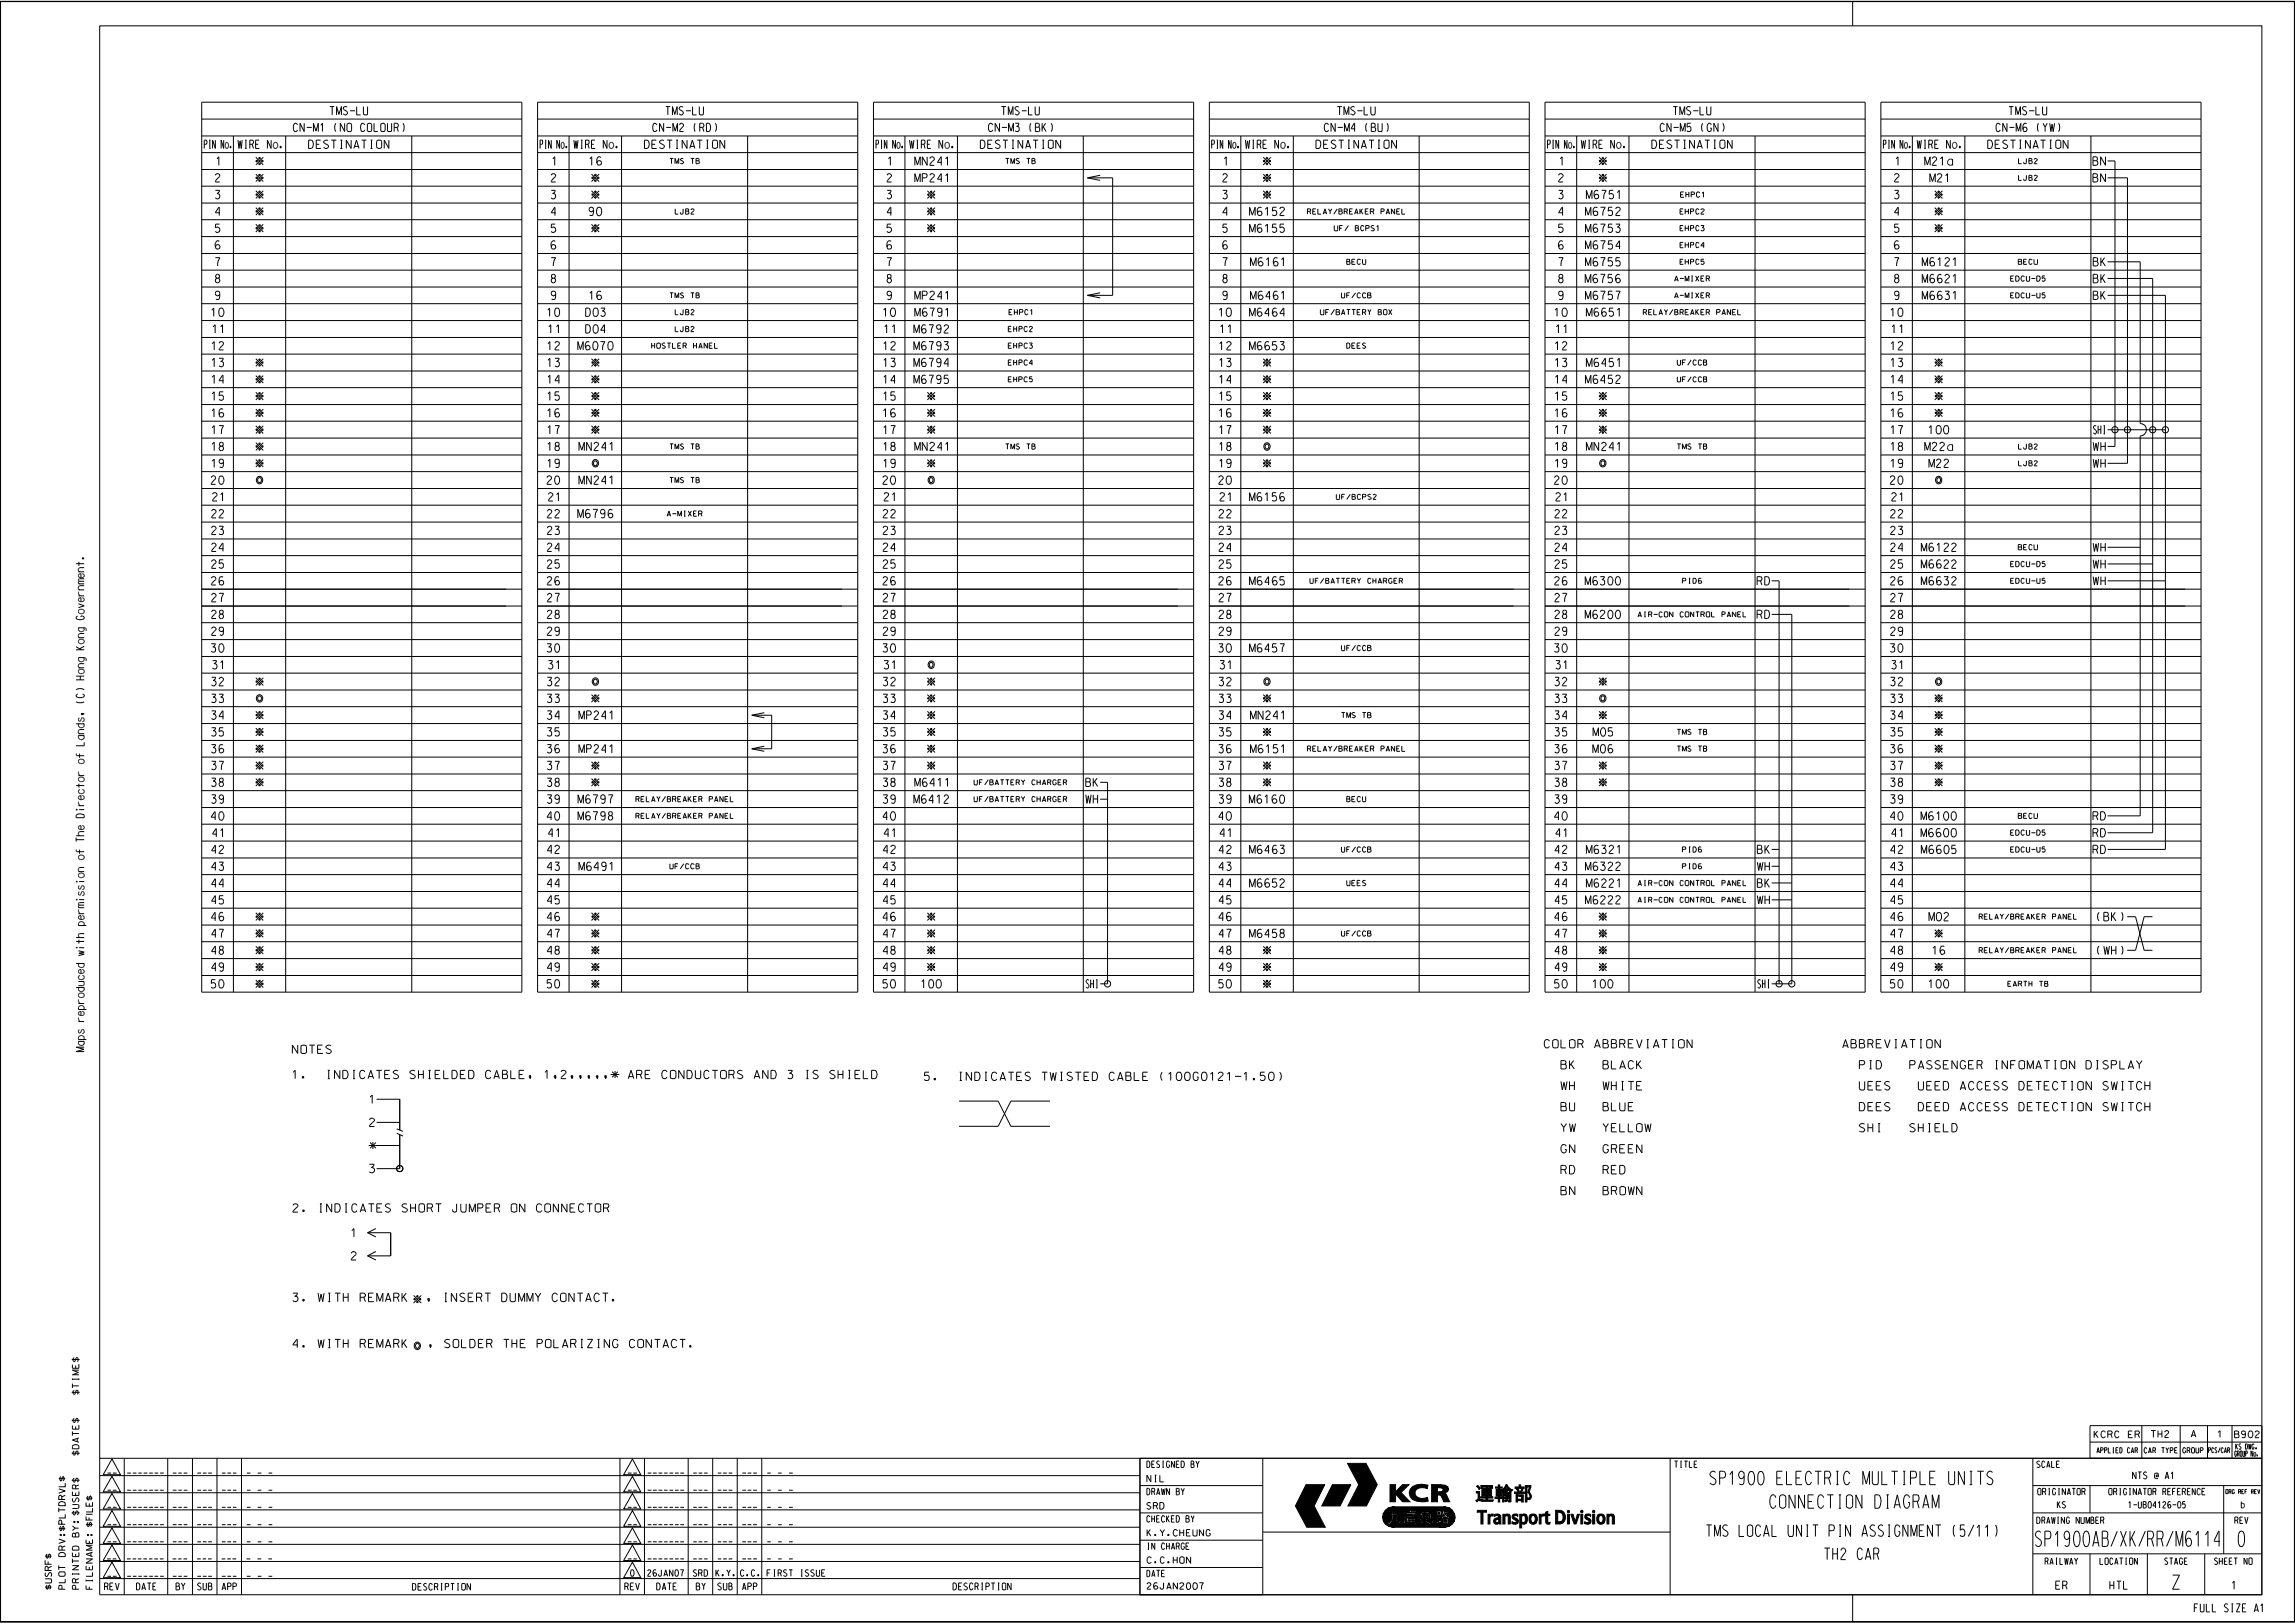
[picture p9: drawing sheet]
<svg xmlns="http://www.w3.org/2000/svg" width="420mm" height="297mm" viewBox="0 0 420 297" stroke-linecap="round" stroke-linejoin="round" font-family="sans-serif">
<defs><g id="words">
<g font-size="2.8">
<text x="372.5" y="283">SP1900AB</text>
<text x="388.1" y="283">XK</text>
<text x="393" y="283">RR</text>
<text x="398.2" y="283">M6114</text>
<text x="409.6" y="283">0</text>
</g>
<text font-size="2.6" x="397.6" y="290.8">Z</text>
<g font-size="2.5">
<text x="270" y="274.6">„B¿Ø‡¡</text>
<text x="270.3" y="278.9">Transport Division</text>
</g>
<g font-size="2.4">
<text x="312.9" y="271.7">SP1900 ELECTRIC MULTIPLE UNITS</text>
<text x="323.9" y="276">CONNECTION DIAGRAM</text>
</g>
<g font-size="2.1">
<text x="312.3" y="281.2">TMS LOCAL UNIT PIN ASSIGNMENT (5/11)</text>
<text x="333.9" y="285.4">TH2 CAR</text>
</g>
<g font-size="1.5">
<text x="60.4" y="21">TMS-LU</text>
<text x="121.8" y="21">TMS-LU</text>
<text x="183.3" y="21">TMS-LU</text>
<text x="244.7" y="21">TMS-LU</text>
<text x="306.2" y="21">TMS-LU</text>
<text x="367.7" y="21">TMS-LU</text>
<text x="37.4" y="27.2">PIN No.</text>
<text x="43.6" y="27.2">WIRE No.</text>
<text x="53.7" y="24.1">CN-M1 (NO COLOUR)</text>
<text x="56.5" y="27.2">DESTINATION</text>
<text x="98.8" y="27.2">PIN No.</text>
<text x="105" y="27.2">WIRE No.</text>
<text x="117.9" y="27.2">DESTINATION</text>
<text x="119.4" y="24.1">CN-M2 (RD)</text>
<text x="160.3" y="27.2">PIN No.</text>
<text x="166.5" y="27.2">WIRE No.</text>
<text x="179.4" y="27.2">DESTINATION</text>
<text x="180.9" y="24.1">CN-M3 (BK)</text>
<text x="221.8" y="27.2">PIN No.</text>
<text x="227.9" y="27.2">WIRE No.</text>
<text x="240.8" y="27.2">DESTINATION</text>
<text x="242.4" y="24.1">CN-M4 (BU)</text>
<text x="283.2" y="27.2">PIN No.</text>
<text x="289.4" y="27.2">WIRE No.</text>
<text x="302.3" y="27.2">DESTINATION</text>
<text x="303.8" y="24.1">CN-M5 (GN)</text>
<text x="344.7" y="27.2">PIN No.</text>
<text x="350.8" y="27.2">WIRE No.</text>
<text x="363.8" y="27.2">DESTINATION</text>
<text x="365.3" y="24.1">CN-M6 (YW)</text>
<text x="39.4" y="33.3">2</text>
<text x="39.6" y="30.2">1</text>
<text x="100.9" y="33.3">2</text>
<text x="101" y="30.2">1</text>
<text x="107.8" y="30.2">16</text>
<text x="162.3" y="33.3">2</text>
<text x="162.5" y="30.2">1</text>
<text x="167.4" y="33.3">MP241</text>
<text x="167.4" y="30.2">MN241</text>
<text x="223.8" y="33.3">2</text>
<text x="224" y="30.2">1</text>
<text x="285.2" y="33.3">2</text>
<text x="285.4" y="30.2">1</text>
<text x="346.7" y="33.3">2</text>
<text x="346.9" y="30.2">1</text>
<text x="352.2" y="30.2">M21a</text>
<text x="353.2" y="33.3">M21</text>
<text x="383" y="33.3">BN</text>
<text x="383" y="30.2">BN</text>
<text x="39.4" y="39.5">4</text>
<text x="39.4" y="36.4">3</text>
<text x="100.9" y="39.5">4</text>
<text x="100.9" y="36.4">3</text>
<text x="107.8" y="39.5">90</text>
<text x="162.3" y="39.5">4</text>
<text x="162.3" y="36.4">3</text>
<text x="223.8" y="39.5">4</text>
<text x="223.8" y="36.4">3</text>
<text x="228.7" y="39.5">M6152</text>
<text x="285.2" y="39.5">4</text>
<text x="285.2" y="36.4">3</text>
<text x="290.2" y="39.5">M6752</text>
<text x="290.3" y="36.4">M6751</text>
<text x="346.7" y="39.5">4</text>
<text x="346.7" y="36.4">3</text>
<text x="39.4" y="45.6">6</text>
<text x="39.4" y="42.5">5</text>
<text x="100.8" y="45.6">6</text>
<text x="100.9" y="42.5">5</text>
<text x="162.3" y="45.6">6</text>
<text x="162.3" y="42.5">5</text>
<text x="223.8" y="45.6">6</text>
<text x="223.8" y="42.5">5</text>
<text x="228.7" y="42.5">M6155</text>
<text x="285.2" y="45.6">6</text>
<text x="285.2" y="42.5">5</text>
<text x="290.2" y="45.6">M6754</text>
<text x="290.2" y="42.5">M6753</text>
<text x="346.7" y="45.6">6</text>
<text x="346.7" y="42.5">5</text>
<text x="39.4" y="48.7">7</text>
<text x="39.4" y="51.7">8</text>
<text x="100.9" y="51.7">8</text>
<text x="100.9" y="48.7">7</text>
<text x="162.3" y="51.7">8</text>
<text x="162.3" y="48.7">7</text>
<text x="223.8" y="48.7">7</text>
<text x="223.8" y="51.7">8</text>
<text x="228.9" y="48.7">M6161</text>
<text x="285.2" y="51.7">8</text>
<text x="285.2" y="48.7">7</text>
<text x="290.1" y="51.7">M6756</text>
<text x="290.2" y="48.7">M6755</text>
<text x="346.7" y="48.7">7</text>
<text x="346.7" y="51.7">8</text>
<text x="351.8" y="48.7">M6121</text>
<text x="351.8" y="51.7">M6621</text>
<text x="383.1" y="51.7">BK</text>
<text x="383.1" y="48.7">BK</text>
<text x="38.7" y="57.9">10</text>
<text x="39.4" y="54.8">9</text>
<text x="100.1" y="57.9">10</text>
<text x="100.9" y="54.8">9</text>
<text x="107.2" y="57.9">D03</text>
<text x="107.8" y="54.8">16</text>
<text x="161.6" y="57.9">10</text>
<text x="162.3" y="54.8">9</text>
<text x="167.4" y="57.9">M6791</text>
<text x="167.4" y="54.8">MP241</text>
<text x="223" y="57.9">10</text>
<text x="223.8" y="54.8">9</text>
<text x="228.7" y="57.9">M6464</text>
<text x="228.9" y="54.8">M6461</text>
<text x="284.5" y="57.9">10</text>
<text x="285.2" y="54.8">9</text>
<text x="290.2" y="54.8">M6757</text>
<text x="290.3" y="57.9">M6651</text>
<text x="346" y="57.9">10</text>
<text x="346.7" y="54.8">9</text>
<text x="351.8" y="54.8">M6631</text>
<text x="383.1" y="54.8">BK</text>
<text x="38.7" y="64">12</text>
<text x="38.9" y="61">11</text>
<text x="100.2" y="64">12</text>
<text x="100.4" y="61">11</text>
<text x="105.7" y="64">M6070</text>
<text x="107.2" y="61">D04</text>
<text x="161.6" y="64">12</text>
<text x="161.8" y="61">11</text>
<text x="167.2" y="61">M6792</text>
<text x="167.2" y="64">M6793</text>
<text x="223.1" y="64">12</text>
<text x="223.3" y="61">11</text>
<text x="228.7" y="64">M6653</text>
<text x="284.6" y="64">12</text>
<text x="284.7" y="61">11</text>
<text x="346" y="64">12</text>
<text x="346.2" y="61">11</text>
<text x="38.7" y="67.1">13</text>
<text x="38.7" y="70.2">14</text>
<text x="100.2" y="70.2">14</text>
<text x="100.2" y="67.1">13</text>
<text x="161.6" y="70.2">14</text>
<text x="161.6" y="67.1">13</text>
<text x="167.2" y="70.2">M6795</text>
<text x="167.2" y="67.1">M6794</text>
<text x="223.1" y="67.1">13</text>
<text x="223.1" y="70.2">14</text>
<text x="284.6" y="70.2">14</text>
<text x="284.6" y="67.1">13</text>
<text x="290.2" y="70.2">M6452</text>
<text x="290.3" y="67.1">M6451</text>
<text x="346" y="67.1">13</text>
<text x="346" y="70.2">14</text>
<text x="38.7" y="76.3">16</text>
<text x="38.7" y="73.3">15</text>
<text x="100.1" y="76.3">16</text>
<text x="100.2" y="73.3">15</text>
<text x="161.6" y="76.3">16</text>
<text x="161.6" y="73.3">15</text>
<text x="223.1" y="76.3">16</text>
<text x="223.1" y="73.3">15</text>
<text x="284.5" y="76.3">16</text>
<text x="284.5" y="73.3">15</text>
<text x="346" y="76.3">16</text>
<text x="346" y="73.3">15</text>
<text x="38.7" y="82.5">18</text>
<text x="38.7" y="79.4">17</text>
<text x="100.2" y="82.5">18</text>
<text x="100.2" y="79.4">17</text>
<text x="106" y="82.5">MN241</text>
<text x="161.6" y="82.5">18</text>
<text x="161.6" y="79.4">17</text>
<text x="167.4" y="82.5">MN241</text>
<text x="223.1" y="82.5">18</text>
<text x="223.1" y="79.4">17</text>
<text x="284.6" y="82.5">18</text>
<text x="284.6" y="79.4">17</text>
<text x="290.3" y="82.5">MN241</text>
<text x="346" y="82.5">18</text>
<text x="346" y="79.4">17</text>
<text x="352.2" y="82.5">M22a</text>
<text x="352.9" y="79.4">100</text>
<text x="383.1" y="82.5">WH</text>
<text x="383.1" y="79.4">SHI</text>
<text x="38.7" y="88.6">20</text>
<text x="38.7" y="85.5">19</text>
<text x="100.1" y="88.6">20</text>
<text x="100.2" y="85.5">19</text>
<text x="106" y="88.6">MN241</text>
<text x="161.6" y="88.6">20</text>
<text x="161.6" y="85.5">19</text>
<text x="223" y="88.6">20</text>
<text x="223.1" y="85.5">19</text>
<text x="284.5" y="88.6">20</text>
<text x="284.6" y="85.5">19</text>
<text x="346" y="88.6">20</text>
<text x="346" y="85.5">19</text>
<text x="353" y="85.5">M22</text>
<text x="383.1" y="85.5">WH</text>
<text x="38.7" y="94.8">22</text>
<text x="38.9" y="91.7">21</text>
<text x="100.2" y="94.8">22</text>
<text x="100.4" y="91.7">21</text>
<text x="105.8" y="94.8">M6796</text>
<text x="161.6" y="94.8">22</text>
<text x="161.8" y="91.7">21</text>
<text x="223.1" y="94.8">22</text>
<text x="223.3" y="91.7">21</text>
<text x="228.7" y="91.7">M6156</text>
<text x="284.6" y="94.8">22</text>
<text x="284.7" y="91.7">21</text>
<text x="346" y="94.8">22</text>
<text x="346.2" y="91.7">21</text>
<text x="38.7" y="100.9">24</text>
<text x="38.7" y="97.8">23</text>
<text x="100.2" y="97.8">23</text>
<text x="100.2" y="100.9">24</text>
<text x="161.6" y="97.8">23</text>
<text x="161.6" y="100.9">24</text>
<text x="223.1" y="100.9">24</text>
<text x="223.1" y="97.8">23</text>
<text x="284.6" y="97.8">23</text>
<text x="284.6" y="100.9">24</text>
<text x="346" y="100.9">24</text>
<text x="346" y="97.8">23</text>
<text x="351.6" y="100.9">M6122</text>
<text x="383.1" y="100.9">WH</text>
<text x="38.7" y="107.1">26</text>
<text x="38.7" y="104">25</text>
<text x="100.1" y="107.1">26</text>
<text x="100.2" y="104">25</text>
<text x="161.6" y="107.1">26</text>
<text x="161.6" y="104">25</text>
<text x="223.1" y="107.1">26</text>
<text x="223.1" y="104">25</text>
<text x="228.7" y="107.1">M6465</text>
<text x="284.5" y="107.1">26</text>
<text x="284.5" y="104">25</text>
<text x="290.1" y="107.1">M6300</text>
<text x="321.6" y="107.1">RD</text>
<text x="346" y="107.1">26</text>
<text x="346" y="104">25</text>
<text x="351.6" y="107.1">M6632</text>
<text x="351.6" y="104">M6622</text>
<text x="383.1" y="107.1">WH</text>
<text x="383.1" y="104">WH</text>
<text x="38.7" y="113.2">28</text>
<text x="38.7" y="110.1">27</text>
<text x="100.2" y="110.1">27</text>
<text x="100.2" y="113.2">28</text>
<text x="161.6" y="110.1">27</text>
<text x="161.6" y="113.2">28</text>
<text x="223.1" y="113.2">28</text>
<text x="223.1" y="110.1">27</text>
<text x="284.6" y="110.1">27</text>
<text x="284.6" y="113.2">28</text>
<text x="290.1" y="113.2">M6200</text>
<text x="321.6" y="113.2">RD</text>
<text x="346" y="113.2">28</text>
<text x="346" y="110.1">27</text>
<text x="38.7" y="119.3">30</text>
<text x="38.7" y="116.3">29</text>
<text x="100.1" y="119.3">30</text>
<text x="100.2" y="116.3">29</text>
<text x="161.6" y="119.3">30</text>
<text x="161.6" y="116.3">29</text>
<text x="223" y="119.3">30</text>
<text x="223.1" y="116.3">29</text>
<text x="228.7" y="119.3">M6457</text>
<text x="284.5" y="119.3">30</text>
<text x="284.6" y="116.3">29</text>
<text x="346" y="119.3">30</text>
<text x="346" y="116.3">29</text>
<text x="38.7" y="125.5">32</text>
<text x="38.9" y="122.4">31</text>
<text x="100.2" y="125.5">32</text>
<text x="100.4" y="122.4">31</text>
<text x="161.6" y="125.5">32</text>
<text x="161.8" y="122.4">31</text>
<text x="223.1" y="125.5">32</text>
<text x="223.3" y="122.4">31</text>
<text x="284.6" y="125.5">32</text>
<text x="284.7" y="122.4">31</text>
<text x="346" y="125.5">32</text>
<text x="346.2" y="122.4">31</text>
<text x="38.7" y="131.6">34</text>
<text x="38.7" y="128.6">33</text>
<text x="100.2" y="128.6">33</text>
<text x="100.2" y="131.6">34</text>
<text x="106" y="131.6">MP241</text>
<text x="161.6" y="128.6">33</text>
<text x="161.6" y="131.6">34</text>
<text x="223.1" y="131.6">34</text>
<text x="223.1" y="128.6">33</text>
<text x="228.9" y="131.6">MN241</text>
<text x="284.6" y="128.6">33</text>
<text x="284.6" y="131.6">34</text>
<text x="346" y="131.6">34</text>
<text x="346" y="128.6">33</text>
<text x="38.7" y="137.8">36</text>
<text x="38.7" y="134.7">35</text>
<text x="100.1" y="137.8">36</text>
<text x="100.2" y="134.7">35</text>
<text x="106" y="137.8">MP241</text>
<text x="161.6" y="137.8">36</text>
<text x="161.6" y="134.7">35</text>
<text x="223.1" y="137.8">36</text>
<text x="223.1" y="134.7">35</text>
<text x="228.9" y="137.8">M6151</text>
<text x="284.5" y="137.8">36</text>
<text x="284.5" y="134.7">35</text>
<text x="291.5" y="137.8">M06</text>
<text x="291.5" y="134.7">M05</text>
<text x="346" y="137.8">36</text>
<text x="346" y="134.7">35</text>
<text x="38.7" y="143.9">38</text>
<text x="38.7" y="140.9">37</text>
<text x="100.2" y="140.9">37</text>
<text x="100.2" y="143.9">38</text>
<text x="161.6" y="140.9">37</text>
<text x="161.6" y="143.9">38</text>
<text x="167.4" y="143.9">M6411</text>
<text x="198.7" y="143.9">BK</text>
<text x="223.1" y="143.9">38</text>
<text x="223.1" y="140.9">37</text>
<text x="284.6" y="140.9">37</text>
<text x="284.6" y="143.9">38</text>
<text x="346" y="143.9">38</text>
<text x="346" y="140.9">37</text>
<text x="38.7" y="147">39</text>
<text x="100.2" y="147">39</text>
<text x="105.8" y="147">M6797</text>
<text x="161.6" y="147">39</text>
<text x="167.2" y="147">M6412</text>
<text x="198.7" y="147">WH</text>
<text x="223.1" y="147">39</text>
<text x="228.6" y="147">M6160</text>
<text x="284.6" y="147">39</text>
<text x="346" y="147">39</text>
<text x="38.7" y="150.1">40</text>
<text x="38.9" y="153.1">41</text>
<text x="100.1" y="150.1">40</text>
<text x="100.4" y="153.1">41</text>
<text x="105.8" y="150.1">M6798</text>
<text x="161.6" y="150.1">40</text>
<text x="161.8" y="153.1">41</text>
<text x="223" y="150.1">40</text>
<text x="223.3" y="153.1">41</text>
<text x="284.5" y="150.1">40</text>
<text x="284.7" y="153.1">41</text>
<text x="346" y="150.1">40</text>
<text x="346.2" y="153.1">41</text>
<text x="351.6" y="150.1">M6100</text>
<text x="351.6" y="153.1">M6600</text>
<text x="383" y="153.1">RD</text>
<text x="383" y="150.1">RD</text>
<text x="38.7" y="156.2">42</text>
<text x="38.7" y="159.3">43</text>
<text x="100.2" y="156.2">42</text>
<text x="100.2" y="159.3">43</text>
<text x="106" y="159.3">M6491</text>
<text x="161.6" y="156.2">42</text>
<text x="161.6" y="159.3">43</text>
<text x="223.1" y="159.3">43</text>
<text x="223.1" y="156.2">42</text>
<text x="228.7" y="156.2">M6463</text>
<text x="284.6" y="156.2">42</text>
<text x="284.6" y="159.3">43</text>
<text x="290.2" y="159.3">M6322</text>
<text x="290.3" y="156.2">M6321</text>
<text x="321.6" y="159.3">WH</text>
<text x="321.6" y="156.2">BK</text>
<text x="346" y="159.3">43</text>
<text x="346" y="156.2">42</text>
<text x="351.6" y="156.2">M6605</text>
<text x="383" y="156.2">RD</text>
<text x="38.7" y="165.4">45</text>
<text x="38.7" y="162.4">44</text>
<text x="100.2" y="165.4">45</text>
<text x="100.2" y="162.4">44</text>
<text x="161.6" y="165.4">45</text>
<text x="161.6" y="162.4">44</text>
<text x="223.1" y="165.4">45</text>
<text x="223.1" y="162.4">44</text>
<text x="228.7" y="162.4">M6652</text>
<text x="284.5" y="165.4">45</text>
<text x="284.6" y="162.4">44</text>
<text x="290.2" y="165.4">M6222</text>
<text x="290.3" y="162.4">M6221</text>
<text x="321.6" y="165.4">WH</text>
<text x="321.6" y="162.4">BK</text>
<text x="346" y="165.4">45</text>
<text x="346" y="162.4">44</text>
<text x="38.7" y="168.5">46</text>
<text x="38.7" y="171.6">47</text>
<text x="100.1" y="168.5">46</text>
<text x="100.2" y="171.6">47</text>
<text x="161.6" y="168.5">46</text>
<text x="161.6" y="171.6">47</text>
<text x="223.1" y="168.5">46</text>
<text x="223.1" y="171.6">47</text>
<text x="228.7" y="171.6">M6458</text>
<text x="284.5" y="168.5">46</text>
<text x="284.6" y="171.6">47</text>
<text x="346" y="168.5">46</text>
<text x="346" y="171.6">47</text>
<text x="353" y="168.5">M02</text>
<text x="383.7" y="168.5">(BK)</text>
<text x="38.7" y="177.7">49</text>
<text x="38.7" y="174.7">48</text>
<text x="100.2" y="174.7">48</text>
<text x="100.2" y="177.7">49</text>
<text x="161.6" y="174.7">48</text>
<text x="161.6" y="177.7">49</text>
<text x="223.1" y="177.7">49</text>
<text x="223.1" y="174.7">48</text>
<text x="284.6" y="174.7">48</text>
<text x="284.6" y="177.7">49</text>
<text x="346" y="177.7">49</text>
<text x="346" y="174.7">48</text>
<text x="353.7" y="174.7">16</text>
<text x="383.7" y="174.7">(WH)</text>
<text x="38.7" y="180.8">50</text>
<text x="100.1" y="180.8">50</text>
<text x="161.6" y="180.8">50</text>
<text x="168.6" y="180.8">100</text>
<text x="198.8" y="180.8">SHI</text>
<text x="223" y="180.8">50</text>
<text x="284.5" y="180.8">50</text>
<text x="291.5" y="180.8">100</text>
<text x="321.7" y="180.8">SHI</text>
<text x="346" y="180.8">50</text>
<text x="352.9" y="180.8">100</text>
<text x="282.6" y="191.8">COLOR ABBREVIATION</text>
<text x="337.2" y="191.8">ABBREVIATION</text>
<text x="53.5" y="197.4">1.</text>
<text x="53.5" y="192.8">NOTES</text>
<text x="57.2" y="197.4">INDICATES SHIELDED CABLE, 1,2,,,,,* ARE CONDUCTORS AND 3 IS SHIELD</text>
<text x="169.2" y="197.7">5.</text>
<text x="172.9" y="197.7">INDICATES TWISTED CABLE (100G0121-1.50)</text>
<text x="284.1" y="195.6">BK</text>
<text x="290.4" y="195.6">BLACK</text>
<text x="338.6" y="195.6">PID</text>
<text x="345.2" y="195.6">PASSENGER INFOMATION DISPLAY</text>
<text x="67.6" y="201.9">1</text>
<text x="284.1" y="199.5">WH</text>
<text x="284.2" y="203.3">BU</text>
<text x="290.8" y="203.3">BLUE</text>
<text x="291.1" y="199.5">WHITE</text>
<text x="338.6" y="203.3">DEES</text>
<text x="338.6" y="199.5">UEES</text>
<text x="347.6" y="203.3">DEED ACCESS DETECTION SWITCH</text>
<text x="347.6" y="199.5">UEED ACCESS DETECTION SWITCH</text>
<text x="67.6" y="206.2">2</text>
<text x="284" y="207.1">YW</text>
<text x="290.6" y="207.1">YELLOW</text>
<text x="338.9" y="207.1">SHI</text>
<text x="346.6" y="207.1">SHIELD</text>
<text x="67.6" y="210.4">*</text>
<text x="67.6" y="214.6">3</text>
<text x="284.1" y="211">GN</text>
<text x="284.2" y="214.8">RD</text>
<text x="290.6" y="211">GREEN</text>
<text x="291" y="214.8">RED</text>
<text x="53.6" y="221.8">2. INDICATES SHORT JUMPER ON CONNECTOR</text>
<text x="284" y="218.7">BN</text>
<text x="290" y="218.7">BROWN</text>
<text x="64.3" y="226.3">1</text>
<text x="64.3" y="230.6">2</text>
<text x="53.6" y="238.2">3. WITH REMARK</text>
<text x="77.1" y="238.2">, INSERT DUMMY CONTACT.</text>
<text x="53.6" y="246.6">4. WITH REMARK</text>
<text x="77.5" y="246.6">, SOLDER THE POLARIZING CONTACT.</text>
<text x="376.2" y="290.8">ER</text>
<text x="386.1" y="290.8">HTL</text>
<text x="408.4" y="290.8">1</text>
<text x="401.6" y="295">FULL SIZE A1</text>
</g>
<g font-size="1.2">
<text x="383.3" y="263.1">KCRC ER</text>
<text x="393.7" y="263">TH2</text>
<text x="401" y="263">A</text>
<text x="405.8" y="263.1">1</text>
<text x="409" y="263.1">B902</text>
<text x="19.7" y="269.6">__</text>
<text x="23.3" y="269.6">_______</text>
<text x="31.6" y="269.6">___</text>
<text x="36.1" y="269.6">___</text>
<text x="40.6" y="269.6">___</text>
<text x="45.2" y="269.6">_ _ _</text>
<text x="114.9" y="269.6">__</text>
<text x="118.5" y="269.6">_______</text>
<text x="126.8" y="269.6">___</text>
<text x="131.3" y="269.6">___</text>
<text x="135.8" y="269.6">___</text>
<text x="140.4" y="269.6">_ _ _</text>
<text x="19.7" y="272.7">__</text>
<text x="19.7" y="275.9">__</text>
<text x="23.3" y="272.7">_______</text>
<text x="23.3" y="275.9">_______</text>
<text x="31.6" y="272.7">___</text>
<text x="31.6" y="275.9">___</text>
<text x="36.1" y="272.7">___</text>
<text x="36.1" y="275.9">___</text>
<text x="40.6" y="272.7">___</text>
<text x="40.6" y="275.9">___</text>
<text x="45.2" y="272.7">_ _ _</text>
<text x="45.2" y="275.9">_ _ _</text>
<text x="114.9" y="275.9">__</text>
<text x="114.9" y="272.7">__</text>
<text x="118.5" y="275.9">_______</text>
<text x="118.5" y="272.7">_______</text>
<text x="126.8" y="275.9">___</text>
<text x="126.8" y="272.7">___</text>
<text x="131.3" y="275.9">___</text>
<text x="131.3" y="272.7">___</text>
<text x="135.8" y="275.9">___</text>
<text x="135.8" y="272.7">___</text>
<text x="140.4" y="275.9">_ _ _</text>
<text x="140.4" y="272.7">_ _ _</text>
<text x="209.9" y="271.2">NIL</text>
<text x="376.5" y="276">KS</text>
<text x="389.5" y="276">1-UB04126-05</text>
<text x="390.3" y="270.6">NTS @ A1</text>
<text x="410.2" y="276">b</text>
<text x="19.7" y="279">__</text>
<text x="23.3" y="279">_______</text>
<text x="31.6" y="279">___</text>
<text x="36.1" y="279">___</text>
<text x="40.6" y="279">___</text>
<text x="45.2" y="279">_ _ _</text>
<text x="114.9" y="279">__</text>
<text x="118.5" y="279">_______</text>
<text x="126.8" y="279">___</text>
<text x="131.3" y="279">___</text>
<text x="135.8" y="279">___</text>
<text x="140.4" y="279">_ _ _</text>
<text x="209.9" y="276.2">SRD</text>
<text x="209.9" y="281.1">K.Y.CHEUNG</text>
<text x="19.6" y="285.3">__</text>
<text x="19.7" y="282.2">__</text>
<text x="23.2" y="285.3">_______</text>
<text x="23.3" y="282.2">_______</text>
<text x="31.6" y="285.3">___</text>
<text x="31.6" y="282.2">___</text>
<text x="36.1" y="285.3">___</text>
<text x="36.1" y="282.2">___</text>
<text x="40.6" y="285.3">___</text>
<text x="40.6" y="282.2">___</text>
<text x="45.1" y="285.3">_ _ _</text>
<text x="45.2" y="282.2">_ _ _</text>
<text x="114.9" y="285.3">__</text>
<text x="114.9" y="282.2">__</text>
<text x="118.5" y="285.3">_______</text>
<text x="118.5" y="282.2">_______</text>
<text x="126.8" y="285.3">___</text>
<text x="126.8" y="282.2">___</text>
<text x="131.3" y="285.3">___</text>
<text x="131.3" y="282.2">___</text>
<text x="135.8" y="285.3">___</text>
<text x="135.8" y="282.2">___</text>
<text x="140.4" y="285.3">_ _ _</text>
<text x="140.4" y="282.2">_ _ _</text>
<text x="209.9" y="286.1">C.C.HON</text>
<text x="19.1" y="290.9">REV</text>
<text x="19.7" y="288.4">__</text>
<text x="23.3" y="288.4">_______</text>
<text x="25" y="290.9">DATE</text>
<text x="31.6" y="288.4">___</text>
<text x="32.2" y="290.9">BY</text>
<text x="36.1" y="288.4">___</text>
<text x="36.2" y="290.9">SUB</text>
<text x="40.6" y="288.4">___</text>
<text x="40.6" y="290.9">APP</text>
<text x="45.2" y="288.4">_ _ _</text>
<text x="75.5" y="291">DESCRIPTION</text>
<text x="114.3" y="290.9">REV</text>
<text x="115.4" y="288.4">0</text>
<text x="118.5" y="288.4">26JAN07</text>
<text x="120.2" y="290.9">DATE</text>
<text x="126.9" y="288.4">SRD</text>
<text x="127.4" y="290.9">BY</text>
<text x="131" y="288.4">K.Y.</text>
<text x="131.4" y="290.9">SUB</text>
<text x="135.5" y="288.4">C.C.</text>
<text x="135.9" y="290.9">APP</text>
<text x="140.4" y="288.4">FIRST ISSUE</text>
<text x="174.4" y="290.9">DESCRIPTION</text>
<text x="209.9" y="290.8">26JAN2007</text>
</g>
<g font-size="1">
<text x="122.6" y="30">TMS TB</text>
<text x="184" y="30">TMS TB</text>
<text x="369.4" y="30">LJB2</text>
<text x="369.4" y="33">LJB2</text>
<text x="123.6" y="39.2">LJB2</text>
<text x="239.3" y="39.2">RELAY/BREAKER PANEL</text>
<text x="307.5" y="39.2">EHPC2</text>
<text x="307.6" y="36.1">EHPC1</text>
<text x="244.2" y="42.2">UF/ BCPS1</text>
<text x="307.5" y="42.2">EHPC3</text>
<text x="307.5" y="45.3">EHPC4</text>
<text x="246.5" y="48.4">BECU</text>
<text x="306.5" y="51.5">A-MIXER</text>
<text x="307.5" y="48.4">EHPC5</text>
<text x="367.9" y="51.5">EDCU-D5</text>
<text x="369.4" y="48.4">BECU</text>
<text x="122.6" y="54.5">TMS TB</text>
<text x="123.6" y="57.6">LJB2</text>
<text x="184.7" y="57.6">EHPC1</text>
<text x="241.7" y="57.6">UF/BATTERY BOX</text>
<text x="245.5" y="54.5">UF/CCB</text>
<text x="300.7" y="57.6">RELAY/BREAKER PANEL</text>
<text x="306.5" y="54.5">A-MIXER</text>
<text x="367.9" y="54.5">EDCU-U5</text>
<text x="119.2" y="63.8">HOSTLER HANEL</text>
<text x="123.6" y="60.7">LJB2</text>
<text x="184.5" y="63.8">EHPC3</text>
<text x="184.5" y="60.7">EHPC2</text>
<text x="246.5" y="63.8">DEES</text>
<text x="184.5" y="69.9">EHPC5</text>
<text x="184.5" y="66.8">EHPC4</text>
<text x="306.9" y="69.9">UF/CCB</text>
<text x="306.9" y="66.8">UF/CCB</text>
<text x="122.6" y="82.2">TMS TB</text>
<text x="184" y="82.2">TMS TB</text>
<text x="306.9" y="82.2">TMS TB</text>
<text x="369.4" y="82.2">LJB2</text>
<text x="122.6" y="88.3">TMS TB</text>
<text x="369.4" y="85.3">LJB2</text>
<text x="122.1" y="94.5">A-MIXER</text>
<text x="244.6" y="91.4">UF/BCPS2</text>
<text x="369.4" y="100.6">BECU</text>
<text x="239.7" y="106.8">UF/BATTERY CHARGER</text>
<text x="307.9" y="106.8">PID6</text>
<text x="367.9" y="106.8">EDCU-U5</text>
<text x="367.9" y="103.7">EDCU-D5</text>
<text x="299.8" y="112.9">AIR-CON CONTROL PANEL</text>
<text x="245.5" y="119.1">UF/CCB</text>
<text x="245.5" y="131.3">TMS TB</text>
<text x="239.3" y="137.5">RELAY/BREAKER PANEL</text>
<text x="306.9" y="137.5">TMS TB</text>
<text x="306.9" y="134.4">TMS TB</text>
<text x="178.3" y="143.6">UF/BATTERY CHARGER</text>
<text x="116.4" y="149.8">RELAY/BREAKER PANEL</text>
<text x="116.4" y="146.7">RELAY/BREAKER PANEL</text>
<text x="178.3" y="146.7">UF/BATTERY CHARGER</text>
<text x="246.5" y="146.7">BECU</text>
<text x="369.4" y="149.8">BECU</text>
<text x="245.5" y="155.9">UF/CCB</text>
<text x="307.9" y="155.9">PID6</text>
<text x="367.9" y="155.9">EDCU-U5</text>
<text x="367.9" y="152.9">EDCU-D5</text>
<text x="122.6" y="159">UF/CCB</text>
<text x="307.9" y="159">PID6</text>
<text x="246.5" y="162.1">UEES</text>
<text x="299.8" y="165.1">AIR-CON CONTROL PANEL</text>
<text x="299.8" y="162.1">AIR-CON CONTROL PANEL</text>
<text x="245.5" y="171.3">UF/CCB</text>
<text x="362.2" y="168.2">RELAY/BREAKER PANEL</text>
<text x="362.2" y="174.4">RELAY/BREAKER PANEL</text>
<text x="367.4" y="180.5">EARTH TB</text>
<text x="383.7" y="265.9">APPLIED CAR</text>
<text x="392.4" y="265.9">CAR TYPE</text>
<text x="399.5" y="265.9">GROUP</text>
<text x="409" y="266.5">GROUP No.</text>
<text x="409.1" y="265.2">KS DWG.</text>
</g>
<text font-size=".9" x="404.2" y="265.8">PCS/CAR</text>
</g></defs>
<path d="M.1 .3h419.8v296.4h-419.8z" fill="none" stroke="#000" stroke-width=".21"/>
<g fill="none" stroke="#000" stroke-width=".18">
<path d="M0 .2h419.9v296.6h-419.9zM18.2 4.7h395.7v262.2h-395.7zM36.9 18.7h58.6v162.9h-58.6zM98.4 18.7h58.6v162.9h-58.6zM159.9 18.7h58.5v162.9h-58.5zM221.3 18.7h58.6v162.9h-58.6zM282.7 18.7h58.6v162.9h-58.6zM339 .2v4.5M344.2 18.7h58.6v162.9h-58.6zM36.9 21.8h58.6M36.9 24.9h58.6M36.9 27.9h58.6"/>
<path d="M36.9 31h58.6M36.9 34.1h58.6M36.9 37.2h58.6M42.7 24.9v156.7M46.8 38l1.4 1.4M46.8 28.8l1.4 1.4M46.8 34.9l1.4 1.4M46.8 31.9l1.4 1.3M48.2 38l-1.4 1.4M48.2 28.8l-1.4 1.4M48.2 34.9l-1.4 1.4M48.2 31.9l-1.4 1.3"/>
<path d="M52.3 24.9v156.7M75.4 24.9v156.7M98.4 21.8h58.6M98.4 24.9h58.6M98.4 27.9h58.6M98.4 31h58.6M98.4 34.1h58.6M98.4 37.2h58.6M104.1 24.9v156.7M108.2 34.9l1.4 1.4M108.2 31.9l1.4 1.3M109.6 34.9l-1.4 1.4"/>
<path d="M109.6 31.9l-1.4 1.3M113.7 24.9v156.7M136.8 24.9v156.7M159.9 21.8h58.5M159.9 24.9h58.5M159.9 27.9h58.5M159.9 31h58.5M159.9 34.1h58.5M159.9 37.2h58.5M165.6 24.9v156.7M169.7 38l1.4 1.4M169.7 34.9l1.4 1.4"/>
<path d="M171.1 38l-1.4 1.4M171.1 34.9l-1.4 1.4M175.2 24.9v156.7M198.2 24.9v156.7M199 32.5h4.6v21.5h-4.6M199 32.5l2.3 .5M201.3 32.1l-2.3 .4M221.3 21.8h58.6M221.3 24.9h58.6M221.3 27.9h58.6M221.3 31h58.6M221.3 34.1h58.6"/>
<path d="M221.3 37.2h58.6M227.1 24.9v156.7M231.2 34.9l1.4 1.4M231.2 31.9l1.4 1.3M231.2 28.8l1.4 1.4M232.6 34.9l-1.4 1.4M232.6 31.9l-1.4 1.3M232.6 28.8l-1.4 1.4M236.7 24.9v156.7M259.7 24.9v156.7M282.7 21.8h58.6M282.7 24.9h58.6"/>
<path d="M282.7 27.9h58.6M282.7 31h58.6M282.7 34.1h58.6M282.7 37.2h58.6M288.5 24.9v156.7M292.7 31.9l1.3 1.3M292.7 28.8l1.3 1.4M294 31.9l-1.3 1.3M294 28.8l-1.3 1.4M298.1 24.9v156.7M321.2 24.9v156.7M344.2 21.8h58.6"/>
<path d="M344.2 24.9h58.6M344.2 27.9h58.6M344.2 31h58.6M344.2 34.1h58.6M344.2 37.2h58.6M350 24.9v156.7M354.1 38l1.4 1.4M354.1 34.9l1.4 1.4M354.2 38.6l.2 .2h-.2zM354.7 39.1l.2 .2h-.2zM354.7 38l.2 .3h-.2zM355.2 38.6l.2 .2h-.2z"/>
<path d="M355.5 38l-1.4 1.4M355.5 34.9l-1.4 1.4M359.6 24.9v156.7M382.7 24.9v156.7M385.7 32.5h3.6v52.3h-3.6M385.7 29.5h1.4v52.2h-1.4M36.9 40.2h58.6M36.9 43.3h58.6M36.9 46.4h58.6M36.9 49.4h58.6M36.9 52.5h58.6M36.9 55.6h58.6"/>
<path d="M36.9 58.7h58.6M40.1 44.2l-.3-.1-.3 .3M46.8 41.1l1.4 1.3M48.2 41.1l-1.4 1.3M98.4 40.2h58.6M98.4 43.3h58.6M98.4 46.4h58.6M98.4 49.4h58.6M98.4 52.5h58.6M98.4 55.6h58.6M98.4 58.7h58.6M101.6 44.2l-.3-.1-.4 .3"/>
<path d="M108.2 41.1l1.4 1.3M108.4 41.6l.2 .1-.1 .2-.2-.1zM108.8 42.2l.2-.1 .1 .2-.2 .1zM108.9 41.1l.2 .1-.1 .2-.2-.1zM109.4 41.6l.2 .1-.1 .2-.2-.1zM109.6 41.1l-1.4 1.3M159.9 40.2h58.5M159.9 43.3h58.5M159.9 46.4h58.5M159.9 49.4h58.5M159.9 52.5h58.5M159.9 55.6h58.5"/>
<path d="M159.9 58.7h58.5M163.1 44.2l-.4-.1-.4 .3M169.7 41.1l1.4 1.3M171.1 41.1l-1.4 1.3M199 54l2.3 .5M201.3 53.6l-2.3 .4M221.3 40.2h58.6M221.3 43.3h58.6M221.3 46.4h58.6M221.3 49.4h58.6M221.3 52.5h58.6M221.3 55.6h58.6"/>
<path d="M221.3 58.7h58.6M224.5 44.2l-.3-.1-.4 .3M282.7 40.2h58.6M282.7 43.3h58.6M282.7 46.4h58.6M282.7 49.4h58.6M282.7 52.5h58.6M282.7 55.6h58.6M282.7 58.7h58.6M286 44.2l-.4-.1-.3 .3M344.2 40.2h58.6M344.2 43.3h58.6"/>
<path d="M344.2 46.4h58.6M344.2 49.4h58.6M344.2 52.5h58.6M344.2 55.6h58.6M344.2 58.7h58.6M347.4 44.2l-.3-.1-.4 .3M354.1 41.1l1.4 1.3M354.2 41.6l.2 .1-.1 .2-.1-.1zM354.7 42.2l.1-.1 .1 .2-.2 .1zM354.7 41.1l.2 .1-.1 .2h-.1zM355.2 41.6l.2 .1-.1 .2-.2-.1zM355.5 41.1l-1.4 1.3"/>
<path d="M385.7 47.9h6v29.6a1.14 1.14 0 0 1 1.1 1.1 1.14 1.14 0 0 1-1.1 1.2v69.5h-6M385.7 54h10.6v101.4h-10.6M385.7 51h8.3v101.4h-8.3M36.9 61.8h58.6M36.9 64.8h58.6M36.9 67.9h58.6M36.9 70.9h58.6M36.9 74h58.6M36.9 77.1h58.6M46.8 68.7l1.4 1.4M46.8 65.6l1.4 1.4M46.8 74.9l1.4 1.3"/>
<path d="M46.8 77.9l1.4 1.4M46.8 71.8l1.4 1.4M48.2 68.7l-1.4 1.4M48.2 65.6l-1.4 1.4M48.2 74.9l-1.4 1.3M48.2 77.9l-1.4 1.4M48.2 71.8l-1.4 1.4M98.4 61.8h58.6M98.4 64.8h58.6M98.4 67.9h58.6M98.4 70.9h58.6M98.4 74h58.6"/>
<path d="M98.4 77.1h58.6M108.2 68.7l1.4 1.4M108.2 65.6l1.4 1.4M108.2 77.9l1.4 1.4M108.2 74.9l1.4 1.3M108.2 71.8l1.4 1.4M108.3 78.6l.2-.1 .1 .2-.2 .1zM108.4 75.4l.2 .2h-.3zM108.8 79.1l.2-.1 .1 .2-.2 .1zM108.8 78.1l.2-.1 .1 .2-.2 .1zM108.9 74.9l.2 .2h-.3zM109.4 78.5l.2 .1-.1 .2-.2-.2z"/>
<path d="M109.4 75.4l.2 .2-.2 .1zM109.6 68.7l-1.4 1.4M109.6 65.6l-1.4 1.4M109.6 77.9l-1.4 1.4M109.6 74.9l-1.4 1.3M109.6 71.8l-1.4 1.4M159.9 61.8h58.5M159.9 64.8h58.5M159.9 67.9h58.5M159.9 70.9h58.5M159.9 74h58.5M159.9 77.1h58.5"/>
<path d="M169.7 77.9l1.4 1.4M169.7 74.9l1.4 1.3M169.7 71.8l1.4 1.4M171.1 77.9l-1.4 1.4M171.1 74.9l-1.4 1.3M171.1 71.8l-1.4 1.4M221.3 61.8h58.6M221.3 64.8h58.6M221.3 67.9h58.6M221.3 70.9h58.6M221.3 74h58.6M221.3 77.1h58.6"/>
<path d="M231.2 68.7l1.4 1.4M231.2 65.6l1.4 1.4M231.2 77.9l1.4 1.4M231.2 74.9l1.4 1.3M231.2 71.8l1.4 1.4M231.2 78.6l.2-.1 .1 .1-.2 .2zM231.2 75.5l.2-.1 .1 .2-.2 .1zM231.7 79.1l.2-.1 .1 .2-.2 .1zM231.7 78.1l.2-.1 .1 .1-.2 .2zM231.7 75l.2-.1 .1 .1-.2 .2zM232.2 78.6l.2-.1 .1 .1-.2 .2zM232.2 75.5l.3-.1v.2l-.2 .1z"/>
<path d="M232.6 77.9l-1.4 1.4M232.6 68.7l-1.4 1.4M232.6 65.6l-1.4 1.4M232.6 74.9l-1.4 1.3M232.6 71.8l-1.4 1.4M282.7 61.8h58.6M282.7 64.8h58.6M282.7 67.9h58.6M282.7 70.9h58.6M282.7 74h58.6M282.7 77.1h58.6M292.7 77.9l1.3 1.4"/>
<path d="M292.7 74.9l1.3 1.3M292.7 71.8l1.3 1.4M294 77.9l-1.3 1.4M294 74.9l-1.3 1.3M294 71.8l-1.3 1.4M344.2 61.8h58.6M344.2 64.8h58.6M344.2 67.9h58.6M344.2 70.9h58.6M344.2 74h58.6M344.2 77.1h58.6M354.1 68.7l1.4 1.4"/>
<path d="M354.1 65.6l1.4 1.4M354.1 74.9l1.4 1.3M354.1 71.8l1.4 1.4M354.2 75.4l.2 .2-.2 .1zM354.7 74.9l.2 .2-.2 .1zM355.2 75.4l.2 .2-.2 .1zM355.5 68.7l-1.4 1.4M355.5 65.6l-1.4 1.4M355.5 74.9l-1.4 1.3M355.5 71.8l-1.4 1.4M385.7 78.6h10.6M36.9 80.2h58.6"/>
<path d="M36.9 83.3h58.6M36.9 86.3h58.6M36.9 89.4h58.6M36.9 92.4h58.6M36.9 95.5h58.6M36.9 98.6h58.6M46.8 84.1l1.4 1.4M46.8 81l1.4 1.4M47.2 87.3a.64 .64 0 0 1 .9 .6 .64 .64 0 0 1-.9 .5l-.3-.6zM47.3 87.5a.39 .39 0 0 1 .5 .4 .39 .39 0 0 1-.5 .3l-.1-.2zM48.2 84.1l-1.4 1.4M48.2 81l-1.4 1.4"/>
<path d="M98.4 80.2h58.6M98.4 83.3h58.6M98.4 86.3h58.6M98.4 89.4h58.6M98.4 92.4h58.6M98.4 95.5h58.6M98.4 98.6h58.6M108.5 84.4a.64 .64 0 0 1 1 .1 .64 .64 0 0 1-.4 .9 .66 .66 0 0 1-.6-.3 .66 .66 0 0 1 0-.7zM108.8 84.4a.41 .41 0 0 1 .5 .4 .41 .41 0 0 1-.5 .4l-.2-.3zM159.9 80.2h58.5M159.9 83.3h58.5M159.9 86.3h58.5"/>
<path d="M159.9 89.4h58.5M159.9 92.4h58.5M159.9 95.5h58.5M159.9 98.6h58.5M169.7 84.1l1.4 1.4M170.1 87.3a.63 .63 0 0 1 .9 .6 .63 .63 0 0 1-.9 .5l-.3-.6zM170.1 87.6a.41 .41 0 0 1 .7 .1 .41 .41 0 0 1-.4 .6l-.3-.2zM171.1 84.1l-1.4 1.4M221.3 80.2h58.6M221.3 83.3h58.6M221.3 86.3h58.6M221.3 89.4h58.6"/>
<path d="M221.3 92.4h58.6M221.3 95.5h58.6M221.3 98.6h58.6M231.2 84.1l1.4 1.4M231.5 81.1a.64 .64 0 0 1 1 .6 .64 .64 0 0 1-1 .6l-.2-.4v-.4zM231.6 81.4a.44 .44 0 0 1 .6 .2 .44 .44 0 0 1-.2 .6 .46 .46 0 0 1-.5-.3 .46 .46 0 0 1 .1-.5zM232.6 84.1l-1.4 1.4M282.7 80.2h58.6M282.7 83.3h58.6M282.7 86.3h58.6M282.7 89.4h58.6M282.7 92.4h58.6"/>
<path d="M282.7 95.5h58.6M282.7 98.6h58.6M292.9 84.4a.65 .65 0 0 1 1 .2 .65 .65 0 0 1-.6 .9l-.3-.2-.2-.3zM293.1 84.4a.41 .41 0 0 1 .6 .4 .41 .41 0 0 1-.6 .4l-.1-.3zM344.2 80.2h58.6M344.2 83.3h58.6M344.2 86.3h58.6M344.2 89.4h58.6M344.2 92.4h58.6M344.2 95.5h58.6M344.2 98.6h58.6M354.5 87.3a.63 .63 0 0 1 .8 .6 .63 .63 0 0 1-.8 .5l-.3-.6z"/>
<path d="M354.5 87.6a.38 .38 0 0 1 .5 0 .38 .38 0 0 1 0 .5 .38 .38 0 0 1-.5 0zM13.9 118.9h1.5M13.9 118.4l1 .5M13.9 103.2h1.5M14.2 112.7l-.3 .3a.97 .97 0 0 0 1.5 .1v-.2l-.3-.2h-.3v.2M14.4 108.3v.5l.3 .2M14.4 117.2a.53 .53 0 0 1 .6-.3 .53 .53 0 0 1 .3 .7l-.2 .2h-.4l-.3-.3zM14.4 114.9h1.1l.3 .2-.1 .3M14.4 116.7h1M14.4 110.5l1 .4-1 .3M14.4 109h1M14.4 107.9h1"/>
<path d="M14.4 106.8h1M14.4 106.7h.1M14.4 106.7l.1 .1M14.4 104.6h1M14.4 111.7l.3-.2h.5l.2 .2v.3l-.3 .3h-.5l-.2-.3zM14.4 102.8v.7M14.4 105.9v.4l.1 .1M14.4 105.9h.1M14.4 106.4h.1M14.5 114.9l-.1 .1a.51 .51 0 0 0 .5 .6 .51 .51 0 0 0 .4-.7M14.5 106.4l-.1 .1v.2M14.5 106.4h.9"/>
<path d="M15.1 102.1h.1l.1 .1-.2 .1zM15.1 105a.36 .36 0 0 1 .3 .3 .36 .36 0 0 1-.2 .4 .48 .48 0 0 1-.6 0 .48 .48 0 0 1-.2-.6l.4-.1v.7M15.1 109.4l.3 .1v.3a.58 .58 0 0 1-.6 .3 .58 .58 0 0 1-.4-.4l.2-.3h.2v.7M15.1 102.1l.1 .1zM15.4 118.3l-.8 .4M15.4 115.9l-1 .1v.5l.2 .2M15.4 107.2h-.8a.39 .39 0 0 0-.3 .4 .39 .39 0 0 0 .3 .3M15.4 105.9h-.9M15.4 103.9h-.8a.39 .39 0 0 0-.3 .4 .39 .39 0 0 0 .3 .3M36.9 110.9h58.6M36.9 107.8h58.6M36.9 101.7h58.6"/>
<path d="M36.9 104.8h58.6M36.9 114h58.6M36.9 117h58.6M98.4 110.9h58.6M98.4 107.8h58.6M98.4 101.7h58.6M98.4 104.8h58.6M98.4 114h58.6M98.4 117h58.6M159.9 110.9h58.5M159.9 107.8h58.5M159.9 101.7h58.5"/>
<path d="M159.9 104.8h58.5M159.9 114h58.5M159.9 117h58.5M221.3 110.9h58.6M221.3 107.8h58.6M221.3 101.7h58.6M221.3 104.8h58.6M221.3 114h58.6M221.3 117h58.6M282.7 110.9h58.6M282.7 107.8h58.6M282.7 101.7h58.6"/>
<path d="M282.7 104.8h58.6M282.7 114h58.6M282.7 117h58.6M324.2 106.3h1.4v73.7M324.2 112.4h3.7v67.6h-3.7M344.2 110.9h58.6M344.2 107.8h58.6M344.2 101.7h58.6M344.2 104.8h58.6M344.2 114h58.6M344.2 117h58.6M385.7 106.3h10.6"/>
<path d="M385.7 103.2h8.3M385.7 100.2h6M13.9 128.4l.7 .2 .8-.2M13.9 126.2l.7-.2 .5 .1 .3 .1M13.9 132.5h1.5M13.9 124.4h1.5M13.9 123.7h1.5M14 137.9l-.1 .2 .2 .2h1.3M14.2 127l-.3 .3a.94 .94 0 0 0 1.6 0l-.4-.3M14.4 134.6h1M14.4 134.3h1M14.4 122.2h1"/>
<path d="M14.4 120.3l1.2 .1 .2 .2-.1 .3M14.4 139.1l.3-.2 .5 .1 .2 .2v.3l-.3 .2h-.5l-.2-.2zM14.4 122.6a.52 .52 0 0 1 .7-.1 .52 .52 0 0 1 .2 .6l-.2 .2-.5-.1-.2-.2zM14.5 120.3a.49 .49 0 0 0 .4 .8 .49 .49 0 0 0 .4-.8M14.5 132.5a.48 .48 0 0 0 .4 .7 .48 .48 0 0 0 .4-.7M14.5 134.6a.5 .5 0 0 0 .1 .7 .5 .5 0 0 0 .6-.1l.2-.1-.1-.5M14.5 131.3l-.1 .2 .1 .5 .3-.1 .1-.5h.4l.1 .4-.1 .2h-.2M14.6 137.9v.8M14.7 123.7v.7M14.9 130.6l.5 .1-.4 .1zM15 130.7l.1-.1-.1 .1M15.4 135.8v.7h-1.5"/>
<path d="M15.4 133.5h-.8a.39 .39 0 0 0-.3 .4 .39 .39 0 0 0 .3 .4M15.4 121.4h-.8a.39 .39 0 0 0-.3 .4 .39 .39 0 0 0 .3 .4M36.9 120.1h58.6M36.9 123.2h58.6M36.9 126.3h58.6M36.9 129.3h58.6M36.9 132.4h58.6M36.9 135.5h58.6M36.9 138.5h58.6M46.8 124l1.4 1.4M46.8 130.2l1.4 1.4M46.8 136.3l1.4 1.4"/>
<path d="M46.8 139.4l1.4 1.4M46.8 133.3l1.4 1.4M47.2 127.2a.63 .63 0 0 1 .9 .6 .63 .63 0 0 1-.9 .5l-.3-.5zM47.3 127.4a.41 .41 0 0 1 .5 .4 .41 .41 0 0 1-.5 .4l-.1-.3zM48.2 124l-1.4 1.4M48.2 130.2l-1.4 1.4M48.2 136.3l-1.4 1.4M48.2 139.4l-1.4 1.4M48.2 133.3l-1.4 1.4M98.4 120.1h58.6M98.4 123.2h58.6M98.4 126.3h58.6"/>
<path d="M98.4 129.3h58.6M98.4 132.4h58.6M98.4 135.5h58.6M98.4 138.5h58.6M108.2 127.1l1.4 1.4M108.2 139.4l1.4 1.4M108.6 124.2a.63 .63 0 0 1 .9 .5 .63 .63 0 0 1-.9 .6l-.2-.6zM108.7 124.4a.38 .38 0 0 1 .5 .1 .38 .38 0 0 1 0 .5 .38 .38 0 0 1-.5 0zM109.6 127.1l-1.4 1.4M109.6 139.4l-1.4 1.4M137.6 130.9h3.6v6.1h-3.6M137.6 130.9l2.3 .4"/>
<path d="M137.6 137l2.3 .5M139.9 130.4l-2.3 .5M139.9 136.6l-2.3 .4M159.9 120.1h58.5M159.9 123.2h58.5M159.9 126.3h58.5M159.9 129.3h58.5M159.9 132.4h58.5M159.9 135.5h58.5M159.9 138.5h58.5M169.7 127.1l1.4 1.4M169.7 130.2l1.4 1.4"/>
<path d="M169.7 124l1.4 1.4M169.7 136.3l1.4 1.4M169.7 139.4l1.4 1.4M169.7 133.3l1.4 1.4M170 121.2a.62 .62 0 0 1 .8 0 .62 .62 0 0 1 .1 .8 .62 .62 0 0 1-.9 .1 .62 .62 0 0 1 0-.9zM170.1 121.4a.42 .42 0 0 1 .7 .1 .42 .42 0 0 1-.3 .6 .45 .45 0 0 1-.4-.3 .45 .45 0 0 1 0-.4zM171.1 127.1l-1.4 1.4M171.1 130.2l-1.4 1.4M171.1 124l-1.4 1.4M171.1 136.3l-1.4 1.4M171.1 139.4l-1.4 1.4M171.1 133.3l-1.4 1.4"/>
<path d="M221.3 120.1h58.6M221.3 123.2h58.6M221.3 126.3h58.6M221.3 129.3h58.6M221.3 132.4h58.6M221.3 135.5h58.6M221.3 138.5h58.6M231.2 127.1l1.4 1.4M231.2 139.4l1.4 1.4M231.2 133.3l1.4 1.4M231.3 133.8l.2 .1-.1 .2-.2-.1zM231.5 124.2a.64 .64 0 0 1 1 .5 .64 .64 0 0 1-1 .6l-.2-.3v-.5z"/>
<path d="M231.6 124.4a.39 .39 0 0 1 .6 .3 .39 .39 0 0 1-.6 .4l-.1-.2zM231.7 134.4l.2-.1 .1 .1-.2 .2zM231.7 133.4l.2-.1 .1 .1-.1 .2zM232.3 133.8l.2 .1v.2l-.3-.1zM232.6 127.1l-1.4 1.4M232.6 139.4l-1.4 1.4M232.6 133.3l-1.4 1.4M282.7 120.1h58.6M282.7 123.2h58.6M282.7 126.3h58.6M282.7 129.3h58.6M282.7 132.4h58.6"/>
<path d="M282.7 135.5h58.6M282.7 138.5h58.6M292.7 124l1.3 1.4M292.7 130.2l1.3 1.4M292.7 139.4l1.3 1.4M292.9 127.4a.61 .61 0 0 1 .8 0 .61 .61 0 0 1 0 .8 .61 .61 0 0 1-.8 0l-.2-.4zM293.1 127.4a.41 .41 0 0 1 .6 .4 .41 .41 0 0 1-.6 .4l-.1-.3zM294 124l-1.3 1.4M294 130.2l-1.3 1.4M294 139.4l-1.3 1.4M344.2 120.1h58.6M344.2 123.2h58.6"/>
<path d="M344.2 126.3h58.6M344.2 129.3h58.6M344.2 132.4h58.6M344.2 135.5h58.6M344.2 138.5h58.6M354.1 130.2l1.4 1.4M354.1 127.1l1.4 1.4M354.1 136.3l1.4 1.4M354.1 139.4l1.4 1.4M354.1 133.3l1.4 1.4M354.2 136.9h.2v.2h-.2zM354.2 133.8l.2 .2-.2 .1z"/>
<path d="M354.5 124.2a.63 .63 0 0 1 .8 .5 .63 .63 0 0 1-.8 .6l-.3-.6zM354.7 124.3a.41 .41 0 0 1 .5 .5 .41 .41 0 0 1-.7 .2v-.4zM354.7 137.4h.1l.1 .2-.2 .1zM354.7 136.4h.1l.1 .2h-.2zM354.7 134.3l.2 .2-.2 .1zM354.7 133.3l.2 .1-.1 .2-.1-.1zM355.2 136.9h.1l.1 .2h-.2zM355.2 133.8l.2 .2-.2 .1zM355.5 130.2l-1.4 1.4M355.5 127.1l-1.4 1.4M355.5 136.3l-1.4 1.4M355.5 139.4l-1.4 1.4"/>
<path d="M355.5 133.3l-1.4 1.4M13.9 149.2a1.07 1.07 0 0 1 1.5 0v.4h-1.5zM13.9 153.3v.7M13.9 153.7h1.5M13.9 152.9h1.5M13.9 143.8h1.5M14 148.1v.1h.1M14 148.1l.1 .1M14 148.1h.1M14 155.5l-.1 .1 .2 .3h1.3M14.1 148.2h.1M14.4 141.2a.61 .61 0 0 0 .3 .7"/>
<path d="M14.4 146.7v.5l.3 .2M14.4 159.5h1M14.4 147.4h1M14.4 141.9h1M14.4 142.4a.53 .53 0 0 1 .7-.2 .53 .53 0 0 1 .2 .7l-.2 .1h-.5l-.2-.2zM14.4 143.4v.7M14.4 156.6a.52 .52 0 0 1 .7-.1 .52 .52 0 0 1 .2 .7l-.2 .1h-.5l-.2-.3zM14.5 148.2h.9M14.6 155.5v.7M14.6 144.5l-.2 .2a.57 .57 0 0 0 .4 .5 .57 .57 0 0 0 .6-.2v-.4l-.3-.1M15.1 145.6a.39 .39 0 0 1 .3 .4 .39 .39 0 0 1-.5 .3 .43 .43 0 0 1-.4-.1 .43 .43 0 0 1-.1-.5l.4-.1v.7M15.1 151.1l.3 .1v.3a.58 .58 0 0 1-.6 .3 .58 .58 0 0 1-.4-.4l.2-.3h.2v.7"/>
<path d="M15.2 142.9h.1M15.4 152.2h-.8a.41 .41 0 0 0-.3 .4 .41 .41 0 0 0 .3 .3M15.4 158.7l-1 .1v.5l.2 .2M36.9 141.6h58.6M36.9 144.7h58.6M36.9 147.8h58.6M36.9 150.8h58.6M36.9 153.9h58.6M36.9 157h58.6M46.8 142.5l1.4 1.3M48.2 142.5l-1.4 1.3M98.4 141.6h58.6"/>
<path d="M98.4 144.7h58.6M98.4 147.8h58.6M98.4 150.8h58.6M98.4 153.9h58.6M98.4 157h58.6M108.2 142.5l1.4 1.3M109.6 142.5l-1.4 1.3M159.9 141.6h58.5M159.9 144.7h58.5M159.9 147.8h58.5M159.9 150.8h58.5M159.9 153.9h58.5"/>
<path d="M159.9 157h58.5M201.3 143.2h1.4v36.8h-1.4M201.3 146.3h1.4M221.3 141.6h58.6M221.3 144.7h58.6M221.3 147.8h58.6M221.3 150.8h58.6M221.3 153.9h58.6M221.3 157h58.6M231.2 142.5l1.4 1.3M232.6 142.5l-1.4 1.3M282.7 141.6h58.6"/>
<path d="M282.7 144.7h58.6M282.7 147.8h58.6M282.7 150.8h58.6M282.7 153.9h58.6M282.7 157h58.6M292.7 142.5l1.3 1.3M294 142.5l-1.3 1.3M324.2 155.4h1.4M324.2 158.5h1.4M344.2 141.6h58.6M344.2 144.7h58.6M344.2 147.8h58.6"/>
<path d="M344.2 150.8h58.6M344.2 153.9h58.6M344.2 157h58.6M354.1 142.5l1.4 1.3M355.5 142.5l-1.4 1.3M419.9 148.5v148.3M13.9 164.6l.2-.1v.2zM13.9 176.3h1.5M13.9 172.3h1.5M13.9 171.6h1.5M14 161.3l.1 .1h-.1zM14 173.3l.1 .2h-.1z"/>
<path d="M14 173.4h.1M14 164.6h.1M14.1 161.4h.1M14.4 160a.53 .53 0 0 1 .6-.3 .53 .53 0 0 1 .3 .7l-.2 .2h-.4l-.3-.3zM14.4 166.4v.6l.3 .2M14.4 171.3v.1M14.4 179.6h1M14.4 174l1 .2-1 .2 1 .2-1 .3M14.4 169.4h1.4M14.4 167.2h1M14.4 166.1h1M14.4 165.5h.1"/>
<path d="M14.4 165.5l.1 .1M14.4 166h.1M14.4 166l.1 .1M14.4 171.9v.8M14.4 165.2v.3M14.4 165.7v.3M14.4 169.4a.51 .51 0 0 1 .1-.6 .51 .51 0 0 1 .7-.1l.2 .2-.1 .5M14.4 165.2h.1M14.4 165.7h.1M14.5 176.3a.52 .52 0 0 0 .2 .7 .52 .52 0 0 0 .7-.2l-.1-.5M14.5 173.4h.9M14.5 164.6h.9"/>
<path d="M14.5 161.3h.9M14.5 162.1l-.1 .1 .1 .5 .3-.1 .1-.5h.3l.2 .1-.1 .5-.2 .1M14.5 163.2l-.1 .1v.4l.2 .1 .2-.1 .1-.5 .2-.1 .3 .2-.1 .5-.2 .1M14.5 165.6h.9M14.5 165.6v.1M14.6 178.5l-.1 .1a.46 .46 0 0 0 0 .5 .46 .46 0 0 0 .6 .1l.3-.2v-.3l-.3-.2M15.1 167.5l.3 .2v.3a.58 .58 0 0 1-.6 .3 .58 .58 0 0 1-.4-.5v-.2l.4-.1v.8M15.1 177.4a.36 .36 0 0 1 .3 .3 .36 .36 0 0 1-.2 .4 .48 .48 0 0 1-.6 0 .48 .48 0 0 1-.2-.6l.4-.1v.8M15.2 179.6l.2 .3-.1 .4-.9 .1M15.4 170.8h-.9l-.2 .4 .3 .4M15.4 165.2h-.9M36.9 178.5h58.6"/>
<path d="M36.9 160.1h58.6M36.9 163.1h58.6M36.9 166.2h58.6M36.9 169.3h58.6M36.9 172.3h58.6M36.9 175.4h58.6M46.8 179.4l1.4 1.3M46.8 167l1.4 1.4M46.8 176.3l1.4 1.4M46.8 173.2l1.4 1.4M46.8 170.1l1.4 1.4M48.2 179.4l-1.4 1.3"/>
<path d="M48.2 167l-1.4 1.4M48.2 176.3l-1.4 1.4M48.2 173.2l-1.4 1.4M48.2 170.1l-1.4 1.4M98.4 178.5h58.6M98.4 160.1h58.6M98.4 163.1h58.6M98.4 166.2h58.6M98.4 169.3h58.6M98.4 172.3h58.6M98.4 175.4h58.6M108.2 179.4l1.4 1.3"/>
<path d="M108.2 167l1.4 1.4M108.2 176.3l1.4 1.4M108.2 173.2l1.4 1.4M108.2 170.1l1.4 1.4M108.3 173.8h.3v.1l-.2 .1zM108.4 170.7l.2 .2h-.2zM108.8 174.3l.2-.1 .1 .2-.2 .1zM108.8 173.3h.3v.1l-.2 .1zM108.9 171.2l.2 .2h-.3zM108.9 170.2l.2 .2h-.2zM109.4 173.8h.2l-.1 .2-.2-.1zM109.4 170.7l.2 .2h-.2z"/>
<path d="M109.6 179.4l-1.4 1.3M109.6 167l-1.4 1.4M109.6 176.3l-1.4 1.4M109.6 173.2l-1.4 1.4M109.6 170.1l-1.4 1.4M159.9 178.5h58.5M159.9 160.1h58.5M159.9 163.1h58.5M159.9 166.2h58.5M159.9 169.3h58.5M159.9 172.3h58.5M159.9 175.4h58.5"/>
<path d="M169.7 176.3l1.4 1.4M169.7 173.2l1.4 1.4M169.7 170.1l1.4 1.4M169.7 167l1.4 1.4M171.1 176.3l-1.4 1.4M171.1 173.2l-1.4 1.4M171.1 170.1l-1.4 1.4M171.1 167l-1.4 1.4M221.3 178.5h58.6M221.3 160.1h58.6M221.3 163.1h58.6M221.3 166.2h58.6"/>
<path d="M221.3 169.3h58.6M221.3 172.3h58.6M221.3 175.4h58.6M231.2 179.4l1.4 1.3M231.2 176.3l1.4 1.4M231.2 173.2l1.4 1.4M231.2 173.8h.2l.1 .1-.2 .1zM231.7 174.3l.2-.1 .1 .2-.2 .1zM231.7 173.3h.2l.1 .1-.2 .1zM232.2 173.8h.3v.1l-.2 .1zM232.6 179.4l-1.4 1.3M232.6 176.3l-1.4 1.4"/>
<path d="M232.6 173.2l-1.4 1.4M282.7 178.5h58.6M282.7 160.1h58.6M282.7 163.1h58.6M282.7 166.2h58.6M282.7 169.3h58.6M282.7 172.3h58.6M282.7 175.4h58.6M292.7 176.3l1.3 1.4M292.7 173.2l1.3 1.4M292.7 170.1l1.3 1.4M292.7 167l1.3 1.4"/>
<path d="M294 176.3l-1.3 1.4M294 173.2l-1.3 1.4M294 170.1l-1.3 1.4M294 167l-1.3 1.4M324.2 164.7h3.7M324.2 161.6h3.7M344.2 178.5h58.6M344.2 160.1h58.6M344.2 163.1h58.6M344.2 166.2h58.6M344.2 169.3h58.6M344.2 172.3h58.6"/>
<path d="M344.2 175.4h58.6M354.1 170.1l1.4 1.4M354.1 176.3l1.4 1.4M354.2 170.7l.2 .2h-.2zM354.7 171.2l.2 .2h-.2zM354.7 170.2l.2 .2h-.2zM355.2 170.7l.2 .2h-.2zM355.5 170.1l-1.4 1.4M355.5 176.3l-1.4 1.4M389.3 167.8h1.5l1.6 6.1h1.5M393.9 167.8h-1.5l-1.6 6.1h-1.5M13.9 180.7h1.5"/>
<path d="M14.4 190.6h1M14.4 182.9a.61 .61 0 0 0 .3 .7M14.4 186.2a.61 .61 0 0 0 .3 .7M14.4 190.2h1.4M14.4 186.9h1M14.4 184.7h1.4M14.4 183.6h1M14.4 181.9l.3-.2 .5 .1 .2 .2v.3l-.3 .2h-.5l-.2-.2zM14.4 184.7a.51 .51 0 0 1 .1-.6 .51 .51 0 0 1 .7 0l.2 .2-.1 .4M14.4 190.2v-.4l.1-.2 .4-.1a.49 .49 0 0 1 .4 .7M14.5 190.6a.5 .5 0 0 0 .1 .6 .5 .5 0 0 0 .6 0l.2-.2-.1-.4M14.5 180.7l-.1 .4 .5 .4 .5-.3-.1-.5"/>
<path d="M14.5 188.4l-.1 .2 .1 .5 .3-.2 .1-.4 .3-.1 .2 .1-.1 .6h-.2M15.1 185.1a.38 .38 0 0 1 .3 .4 .38 .38 0 0 1-.3 .3h-.4l-.3-.2v-.4l.4-.1v.7M15.4 191.6h-1.5l1.5 .4-1.5 .4h1.5M285.7 197.9l.2 1.6M286.8 197.9l-.3 1.6M287.2 197.9v1.6M288.1 197.9v1.6M293.4 197.9l.2 1.6M294.5 197.9l-.3 1.6M294.9 197.9v1.6M295.8 197.9v1.6M296.8 197.9h.3"/>
<path d="M296.9 197.9v1.6M298 197.9h1M298.5 197.9v1.6M300.4 197.9h-.9v1.6M343.4 194.1h.6a.95 .95 0 0 1 0 1.5h-.6M345.7 198.8l.2 .2-.2 .3M68.9 201.2h4.3v5.6M68.9 209.6h4.3M68.9 205.4h4.3M72.6 207.4l1.1 .5M72.6 206.6l1.1 .4M73.2 207.6v6.3h-4.3"/>
<path d="M175.5 201.5h7.2l2.3 4.6h7.2M192.2 201.5h-7.2l-2.3 4.6h-7.2M345.7 202.6l.2 .3-.2 .3M67.3 229.8l1.5 .8M67.3 225.6h4.2v4.2h-4.2M67.3 225.6l1.5 .7M68.8 229l-1.5 .8M68.8 224.8l-1.5 .8M75.7 237.1l1.4 1.4M77.1 237.1l-1.4 1.4M13.1 259.9h1.5M13.1 254.8h1.5"/>
<path d="M13.1 248.8h1.5M13.3 252.3v.3M13.3 253.2v.8M13.3 253.6h1.1M13.3 252.4h1.1M13.6 259.6a.37 .37 0 0 0-.3 .4 .37 .37 0 0 0 .3 .3l.4-.7 .3 .3-.2 .4M13.6 254.4a.37 .37 0 0 0-.3 .4 .37 .37 0 0 0 .3 .3l.4-.7 .3 .3-.2 .4M13.6 248.4a.37 .37 0 0 0-.3 .4 .37 .37 0 0 0 .3 .4l.4-.8 .3 .3-.2 .5M13.8 249.9v.5M14.4 249.6v.8h-1.1v-.7M14.4 252.3v.3M14.4 250.7h-1.1l1.1 .5-1.1 .4h1.1"/>
<path d="M76 245.7a.66 .66 0 0 1 .9 .3 .66 .66 0 0 1-.3 .9 .67 .67 0 0 1-.8-.4 .67 .67 0 0 1 .2-.8zM76.1 246a.42 .42 0 0 1 .7 .1 .42 .42 0 0 1-.3 .6 .45 .45 0 0 1-.4-.2 .45 .45 0 0 1 0-.5zM10.8 272.4l1.1 .4-1.1 .5M10.8 276.3h1.1M10.8 275.9v.8M10.8 279.7h1.1M10.8 270.6h1.1M10.8 274.9a.75 .75 0 0 1 1.1 .2v.4h-1.1zM11.1 279.3l-.1 .2v.4l.1 .2 .5-.8 .1 .2v.4l-.1 .2M11.1 270.2l-.1 .2v.4l.1 .2 .5-.8 .1 .2v.4l-.1 .2M11.3 278.9v-.6l-.3-.1-.2 .1v.6h1.1M11.3 274.4v-.6l-.3-.2-.2 .3v.5h1.1"/>
<path d="M11.9 277.1v.7h-1.1M11.9 271.4v.7h-1.1M11.9 273.6l-.6 .3M13.1 276.8h1.5M13.1 270.9h1.5M13.1 265.9h1.5M13.3 275.3h.9l.2 .2v.5h-1.1M13.3 261.9v.8M13.3 262.3h1.1M13.3 279.3l.5 .3M13.3 274.2v.4l.2 .3 .4-.7 .3-.1 .2 .3-.1 .5M13.3 264.5a.78 .78 0 0 1 1.1 .2v.4h-1.1z"/>
<path d="M13.5 278.5l.2-.1v.2h-.2zM13.6 276.5l-.2 .1a.39 .39 0 0 0 .2 .6l.4-.7 .3 .1v.2l-.2 .4M13.6 270.5a.37 .37 0 0 0-.3 .4 .37 .37 0 0 0 .3 .3l.4-.7 .3 .3-.2 .4M13.6 265.5a.39 .39 0 0 0-.3 .4 .39 .39 0 0 0 .2 .4l.3-.1 .2-.7 .3 .3-.2 .5M13.6 278.5h.1M13.8 279.6l-.5 .5M13.8 279.6h.6M13.8 272l-.2-.3-.3 .1v.6h1.1M13.8 261v.5M13.8 272v.4M13.8 273.2v.5M14.1 278.5h.3v.1h-.2z"/>
<path d="M14.1 263.2v.6M14.2 278.5h.1zM14.4 260.8v.7h-1.1v-.7M14.4 272.9v.8h-1.1v-.7M14.4 271.7l-.6 .3M14.4 263.1l-1.1 .4 1.1 .4M15.7 277.5v.7h1.2M15.7 279h1.2M15.7 277.1h1.2M15.7 274.1h1.2M16.1 278.6l-.1 .2v.4l.1 .1 .2-.1v-.4l.3-.2 .1 .2v.4l-.1 .1M16.1 273.8l-.1 .2v.4l.1 .1 .2-.1v-.4l.3-.2 .1 .2v.4l-.1 .1"/>
<path d="M16.3 277.7v.5M16.3 275.1v.5M16.9 276v.7h-1.2M16.9 274.9v.7h-1.2v-.7M18.2 266.9v24.9h395.7v-30.9h-31.4v6h31.4M18.3 270h190.3M18.3 273.2h190.3M18.3 276.3h190.3M18.3 279.5h190.3M20.5 270.2l1.6 2.8h-3.2zM20.5 279.6l1.6 2.8h-3.2zM20.5 276.4l1.6 2.9h-3.2z"/>
<path d="M20.5 273.3l1.6 2.8h-3.2zM20.5 267l1.6 2.9h-3.2zM22.7 266.9v24.9M30.7 266.9v24.9M35.2 266.9v24.9M39.7 266.9v24.9M44.2 266.9v24.9M113.5 266.9v24.9M115.7 279.6l1.6 2.8h-3.2zM115.7 276.4l1.6 2.9h-3.2zM115.7 273.3l1.6 2.8h-3.2zM115.7 270.2l1.6 2.8h-3.2z"/>
<path d="M115.7 267l1.6 2.9h-3.2zM117.9 266.9v24.9M125.9 266.9v24.9M130.4 266.9v24.9M134.9 266.9v24.9M139.4 266.9v24.9M208.6 266.9h205.3v24.9h-205.3zM208.6 266.9v24.9M208.6 276.8h22.5M208.6 271.9h22.5M209.9 267.4h.3l.2 .3v.6l-.2 .3h-.3zM209.9 272.4h.3l.2 .3v.6l-.2 .2h-.3z"/>
<path d="M210.4 277.6l-.3-.2a.81 .81 0 0 0 0 1.1l.3-.2M210.6 269.9v1.3l-.7-1.3v1.3M210.8 277.4v1.1M210.8 268h.4M210.8 273h.4M210.8 278h.5M211.2 273l.1-.3-.1-.3h-.4v1.1M211.2 273l.1 .5M211.3 267.4h-.5v1.2h.5M211.3 277.4v1.1M211.3 269.9h.3M211.5 269.9v1.3"/>
<path d="M211.7 273.5l.3-1.1 .3 1.1M211.7 278h.3M211.8 273.3h.4M212.2 267.5l-.3-.1-.2 .2 .1 .2 .4 .3v.4l-.3 .1-.2-.2M212.2 277.4h-.5v1.1h.5M212.3 269.9v1.3M212.6 272.4l.1 1.1 .2-1 .2 1 .1-1.1M212.8 267.4h.2M212.8 268.6h.2M212.9 267.4v1.2M213.1 277.6l-.2-.2a.68 .68 0 0 0 0 1.1l.2-.2M213.5 277.4v1.1"/>
<path d="M213.6 277.9l.4 .6M213.9 277.4l-.4 .7M214 267.6l-.2-.2a.77 .77 0 0 0-.1 1.2l.3-.3v-.2h-.1M214 272.4v1.1l-.5-1.1v1.1M214.4 278h.4M214.9 277.4h-.5v1.1h.5M214.9 267.4v1.2l-.5-1.2v1.2M215.3 272.4h.5l-.1 .5 .1 .4-.1 .2h-.4zM215.3 277.4h.3a.82 .82 0 0 1 0 1.1h-.3zM215.3 268h.3M215.3 272.9h.4M215.8 267.4h-.5v1.2h.5"/>
<path d="M216.2 267.4h.3a.82 .82 0 0 1 0 1.2h-.3zM216.2 272.4l.3 .6 .2-.6M216.5 272.9v.6M217 277.4h.6l-.1 .5 .1 .4-.1 .2h-.5zM217 277.9h.5M218 267.4l.4 .1v.4l.1 .4-.1 .3h-.4zM218 267.9h.4M218 277.4l.3 .6 .2-.6M218.3 277.9v.6M218.9 267.4l.3 .6 .3-.6M219.2 267.9v.7M231.1 266.9v24.9"/>
<path d="M305.6 266.9v24.9M306.5 267.4h.5M306.7 267.4v1.2M307.6 267.4h.2M307.6 268.6h.2M307.6 267.4v1.2M308.2 267.4h.7M308.5 267.4v1.2M309.2 267.4v1.2h.5M310 268h.4M310.6 267.4h-.6v1.2h.6M372 276.8h41.9"/>
<path d="M372 271.9h41.9M372 266.9v24.9M372.7 277.6h.4a.82 .82 0 0 1 0 1.2h-.4zM373 272.5a.31 .31 0 0 1 .3-.1 .31 .31 0 0 1 .2 .2v.7a.31 .31 0 0 1-.3 .3 .31 .31 0 0 1-.3-.3zM373.3 267.5l-.3-.1-.3 .2 .1 .2 .5 .3a.31 .31 0 0 1-.1 .4 .31 .31 0 0 1-.5-.1M373.7 278.2h.3M373.8 273h.4M374 278.2l.2-.2-.1-.3-.4-.1v1.2M374 278.2l.2 .6M374.2 273l.2-.3-.1-.3h-.5v1.1M374.2 273l.2 .5M374.2 267.6l-.3-.2a.81 .81 0 0 0 0 1.2l.3-.3"/>
<path d="M374.6 278.8l.3-1.2 .3 1.2M374.6 268.6l.3-1.2 .3 1.2M374.6 278.5h.5M374.6 268.3h.5M374.9 272.4h.2M374.9 273.5h.2M375 272.4v1.1M375.5 267.4v1.2h.5M375.5 277.6l.1 1.2 .2-1.1 .2 1.1 .1-1.2M376.2 272.6l-.1-.2h-.3l-.2 .5 .2 .6h.3l.1-.4h-.2M376.3 268h.4M376.6 277.6h.2"/>
<path d="M376.6 278.8h.2M376.6 277.6v1.2M376.7 272.4h.2M376.7 273.5h.2M376.8 272.4v1.1M376.9 267.4h-.6v1.2h.6M377.8 277.6v1.2l-.6-1.2v1.2M378 272.4v1.1l-.6-1.1v1.1M378.3 273.5l.3-1.1 .3 1.1M378.4 273.3h.4M378.7 277.9l-.2-.3-.2 .1-.1 .4 .1 .7h.3l.1-.3v-.2h-.2M379.2 272.4h.6"/>
<path d="M379.5 272.4v1.1M380.2 272.4h.3l.2 .1v.8a.31 .31 0 0 1-.3 .3 .31 .31 0 0 1-.3-.3zM380.5 277.6v1.2l-.6-1.2v1.2M380.8 277.6v.9l.2 .3 .4-.1v-1.1M381 273h.4M381.4 273l.2-.3-.1-.3h-.5v1.1M381.4 273l.2 .5M381.8 278.8v-1.2l.3 1.2 .3-1.2v1.2M382.5 263.9h31.4M382.5 271.9v4.9M382.7 277.6l.4 .1 .1 .8-.1 .3h-.4zM382.7 278.2h.4"/>
<path d="M383.5 278.2h.4M384 277.6h-.5v1.2h.6M384.4 278.2h.4M384.8 278.2l.2-.2-.1-.3-.5-.1v1.2M384.8 278.2l.2 .6M386 272.4h.3l.2 .1v.8a.31 .31 0 0 1-.3 .3 .31 .31 0 0 1-.3-.3zM386.8 273h.4M387.2 273l.2-.3-.1-.3h-.5v1.1M387.2 273l.2 .5M387.9 272.4h.2M387.9 273.5h.2M388 272.4v1.1"/>
<path d="M389.2 272.6l-.3-.2a.77 .77 0 0 0 0 1.1l.3-.2v-.2h-.2M389.7 272.4h.2M389.7 273.5h.2M389.8 272.4v1.1M391 272.4v1.1l-.6-1.1v1.1M391.3 273.5l.3-1.1 .3 1.1M391.4 273.3h.4M392 260.9v6M392.2 272.4h.6M392.5 272.4v1.1M393.1 272.4h.4l.2 .1v.8a.31 .31 0 0 1-.3 .3 .31 .31 0 0 1-.3-.3zM394 273h.4"/>
<path d="M394.4 273l.1-.1v-.5h-.5v1.1M394.4 273l.1 .5M395.8 273h.4M396.2 273l.2-.3-.1-.3h-.5v1.1M396.2 273l.2 .5M396.7 273h.4M397.2 272.4h-.5v1.1h.6M397.6 273h.4M398.1 272.4h-.5v1.1M398.5 273h.4M399 260.9v6M399 272.4h-.5v1.1h.6"/>
<path d="M399.4 273h.4M399.8 273l.2-.3-.1-.3h-.5v1.1M399.8 273l.2 .5M400.3 273h.4M400.8 272.4h-.5v1.1h.6M401.7 272.4v1.1l-.5-1.1v1.1M402.7 272.6l-.3-.2a.68 .68 0 0 0 0 1.1l.3-.2M403 273h.4M403.5 272.4h-.5v1.1h.6M404 260.9v6M407 271.9v12.4M407.4 272.6h.3l.1 .6-.2 .1-.3-.1z"/>
<path d="M407.9 273h.3M408.2 273l.1-.4h-.4v.7M408.2 273l.1 .3M408.5 260.9v6M408.9 272.7l-.2-.1a.45 .45 0 0 0 0 .7l.2-.1v-.2h-.1M409 278.2h.4M409.4 278.2l.2-.2-.1-.3-.5-.1v1.2M409.4 278.2l.2 .6M409.7 273h.2M409.9 273l.1-.4h-.3v.7M409.9 278.2h.4M409.9 273l.1 .3"/>
<path d="M410.3 273h.2M410.4 277.6h-.5v1.2h.6M410.6 272.6h-.3v.7h.3M410.8 277.6l.3 1.2 .3-1.2M410.8 273h.3M411.2 272.6h-.4v.7M412 273h.2M412.2 273l.1-.4h-.3v.7M412.2 273l.2 .3M412.6 273h.2M413 272.6h-.4v.7h.4M413.2 272.6l.2 .7 .2-.7"/>
<path d="M8.3 288.9h.9l.2 .2v.5l-1.1 .1M8.3 285.5v.7h1.1M8.3 290.4h1.1M8.3 284.8h1.1M8.3 287.8a.41 .41 0 0 0 .3 .7l.4-.6 .2-.1a.42 .42 0 0 1 .1 .7M8.6 290.1l-.1 .2v.4l.1 .1 .2-.1v-.4l.3-.2 .1 .2v.4l-.1 .1M8.6 284.4l-.1 .2v.4l.1 .1 .2-.1v-.4l.3-.2 .1 .2v.4l-.1 .1M8.8 287.4v-.6l-.3-.2-.2 .3v.5h1.1M8.8 285.7v.5M9.4 286.6l-.6 .3M10.8 286.8h1.1M10.8 286.5v.8"/>
<path d="M10.8 281.6l1.1 .5-1.1 .3M10.8 284.3a.78 .78 0 0 1 1.1 .1v.5h-1.1zM10.9 287.6h.8a.47 .47 0 0 1 0 .8h-.7a.55 .55 0 0 1-.1-.8zM11 280.8h.2v.2h-.2zM11.1 280.9v.1zM11.3 290.8v-.6h-.5v.6h1.1M11.3 283.2l-.2-.3-.3 .1v.7h1.1M11.3 283.2v.5M11.7 280.8l.2 .2h-.2zM11.7 280.9l.1 .1zM11.9 289v.6h-1.1M11.9 282.9l-.6 .3"/>
<path d="M13.3 286.5h1.1l-1.1 .8h1.1M13.3 285.2v.8M13.3 287.9v.3M13.3 288h1.1M13.3 285.7h1.1M13.3 283l.2-.1a.71 .71 0 0 1 .9 .3v.5h-1.1zM13.3 280.6l.2-.1 .3 .2a.33 .33 0 0 1 .3-.2 .33 .33 0 0 1 .3 .2v.6h-1.1zM13.8 280.7v.6M13.8 290.8v-.6h-.5v.6h1.1M13.8 289.1l-.2-.2-.3 .1v.6h1.1M13.8 284.3v.6M13.8 289.1v.5"/>
<path d="M14.4 284.1v.8h-1.1v-.8M14.4 287.9v.3M14.4 288.9l-.6 .2M15.7 289.1v.3M15.7 290.1v.7h1.2M15.7 289.3h1.2M15.7 285.3h1.2l-1.2 .7h1.2M16 280.8h.2v.2h-.2zM16.1 280.9v.1zM16.3 282v.4M16.3 286.8v.5M16.3 290.4v.4"/>
<path d="M16.6 284.1v.7M16.7 280.8l.1 .2h-.2zM16.7 280.9l.1 .1zM16.9 281.7v.7h-1.2v-.6M16.9 286.5v.8h-1.2v-.8M16.9 287.7v.7h-1.2M16.9 289.1v.3M16.9 284l-1.2 .4 1.2 .5M16.9 282.8h-1.2l1.1 .4-1.1 .5h1.2M18.3 282.6h190.3M18.3 285.7h190.3M18.3 288.9h190.3"/>
<path d="M20.5 285.9l1.6 2.8h-3.2zM20.5 282.7l1.6 2.9h-3.2zM115.7 282.7l1.6 2.9h-3.2zM115.7 285.9l1.6 2.8h-3.2zM208.6 281.8h22.5M208.6 286.8h22.5M209.9 287.3h.3l.2 .3v.6l-.2 .3h-.3zM210.1 282.4h.2M210.1 283.5h.2M210.2 282.4v1.1M210.8 288.5l.3-1.2 .3 1.2M210.9 288.2h.4"/>
<path d="M211.3 282.4v1.1l-.5-1.1v1.1M211.7 287.3h.6M212 287.3v1.2M212.6 287.9h.3M213.1 287.3h-.5v1.2h.5M213.1 282.6l-.2-.2a.68 .68 0 0 0 0 1.1l.2-.2M213.5 282.4v1.1M213.5 282.9h.5M214 282.4v1.1M214.4 283.5l.3-1.1 .3 1.1M214.5 283.2h.4M215.3 282.9h.3"/>
<path d="M215.6 282.9h.2v-.5h-.5v1.1M215.6 282.9l.2 .6M216.7 282.6l-.2-.2a.68 .68 0 0 0 0 1.1l.2-.2v-.3h-.1M217 282.9h.4M217.6 282.4h-.6v1.1h.6M231.1 280.4h74.5M339 291.8v5M372 284.3h41.9M374.3 285.7h.3M374.6 285.7l.2-.3-.1-.3h-.4v1.2M374.6 285.7l.2 .6M375.2 286.3l.3-1.2 .3 1.2"/>
<path d="M375.2 286h.5M376.3 285.1h.2M376.3 286.3h.2M376.3 285.1v1.2M377 285.1v1.2h.5M377.9 285.1l.1 1.2 .2-1.1 .1 1.1 .2-1.2M378.8 286.3l.3-1.2 .2 1.2M378.8 286h.5M379.6 285.1l.3 .6M379.9 285.7v.6M380.2 285.1l-.3 .6M382.5 284.3v7.5"/>
<path d="M384.3 285.1v1.2h.6M385.4 285.1h.3l.1 .2v.8a.31 .31 0 0 1-.3 .2 .31 .31 0 0 1-.3-.2v-.9zM386.7 285.4l-.3-.3a.81 .81 0 0 0 0 1.2l.3-.3M387 286.3l.3-1.2 .3 1.2M387.1 286h.4M387.5 280.2l-1.2 2.8M387.9 285.1h.6M388.2 285.1v1.2M389 285.1h.2M389 286.3h.2M389.1 285.1v1.2M389.8 285.1h.3l.2 .2v.8a.31 .31 0 0 1-.3 .2 .31 .31 0 0 1-.3-.2v-.9z"/>
<path d="M391.2 285.1v1.2l-.6-1.2v1.2M392.6 280.2l-1.2 2.8M393 284.3v7.5M396.7 285.2l-.3-.1-.2 .3 .4 .4v.4l-.2 .1-.2-.1M397 285.1h.6M397.3 285.1v1.2M397.7 280.2l-1.2 2.8M397.9 286.3l.3-1.2 .3 1.2M398 286h.5M399.4 285.4l-.2-.3a.77 .77 0 0 0-.1 1.2l.3-.3v-.2h-.2M399.8 285.7h.3M400.3 285.1h-.5v1.2h.5"/>
<path d="M403.5 284.3v7.5M405.8 285.2l-.3-.1-.2 .3 .5 .4v.4l-.3 .1-.2-.1M406.1 285.7h.6M406.1 285.1v1.2M406.7 285.1v1.2M407.1 285.7h.3M407.6 285.1h-.5v1.2h.5M408 285.7h.3M408.5 285.1h-.5v1.2h.5M408.9 285.1h.5M409.2 285.1v1.2M411.2 285.1v1.2l-.5-1.2v1.2"/>
<path d="M411.6 285.2l.4-.1 .2 .1v.9a.31 .31 0 0 1-.3 .2 .31 .31 0 0 1-.3-.2z"/>
<circle cx="47" cy="38.7" r=".14"/>
<circle cx="47" cy="32.5" r=".14"/>
<circle cx="47" cy="29.5" r=".13"/>
<circle cx="47" cy="35.6" r=".13"/>
<circle cx="47.5" cy="32" r=".14"/>
<circle cx="47.5" cy="39.2" r=".14"/>
<circle cx="47.5" cy="33.1" r=".14"/>
<circle cx="47.5" cy="38.2" r=".14"/>
<circle cx="47.5" cy="29" r=".13"/>
<circle cx="47.5" cy="30" r=".13"/>
<circle cx="47.5" cy="36.1" r=".13"/>
<circle cx="47.5" cy="35.1" r=".13"/>
<circle cx="48" cy="38.7" r=".14"/>
<circle cx="48" cy="32.5" r=".14"/>
<circle cx="48" cy="29.5" r=".13"/>
<circle cx="48" cy="35.6" r=".13"/>
<circle cx="108.4" cy="32.5" r=".14"/>
<circle cx="108.5" cy="35.6" r=".13"/>
<circle cx="108.9" cy="32" r=".14"/>
<circle cx="108.9" cy="33.1" r=".14"/>
<circle cx="109" cy="35.1" r=".13"/>
<circle cx="109" cy="36.1" r=".13"/>
<circle cx="109.5" cy="32.5" r=".14"/>
<circle cx="109.5" cy="35.6" r=".13"/>
<circle cx="169.9" cy="38.7" r=".14"/>
<circle cx="169.9" cy="35.6" r=".13"/>
<circle cx="170.4" cy="38.2" r=".14"/>
<circle cx="170.4" cy="39.2" r=".14"/>
<circle cx="170.4" cy="36.1" r=".13"/>
<circle cx="170.4" cy="35.1" r=".13"/>
<circle cx="170.9" cy="38.7" r=".14"/>
<circle cx="170.9" cy="35.6" r=".13"/>
<circle cx="231.4" cy="32.5" r=".14"/>
<circle cx="231.4" cy="29.5" r=".13"/>
<circle cx="231.4" cy="35.6" r=".13"/>
<circle cx="231.9" cy="32" r=".14"/>
<circle cx="231.9" cy="33.1" r=".14"/>
<circle cx="231.9" cy="29" r=".13"/>
<circle cx="231.9" cy="36.1" r=".13"/>
<circle cx="231.9" cy="35.1" r=".13"/>
<circle cx="231.9" cy="30" r=".13"/>
<circle cx="232.4" cy="32.5" r=".14"/>
<circle cx="232.4" cy="29.5" r=".13"/>
<circle cx="232.4" cy="35.6" r=".13"/>
<circle cx="292.8" cy="32.5" r=".14"/>
<circle cx="292.8" cy="29.5" r=".13"/>
<circle cx="293.3" cy="32" r=".14"/>
<circle cx="293.3" cy="33.1" r=".14"/>
<circle cx="293.3" cy="29" r=".13"/>
<circle cx="293.3" cy="30" r=".13"/>
<circle cx="293.8" cy="32.5" r=".14"/>
<circle cx="293.8" cy="29.5" r=".13"/>
<circle cx="354.3" cy="35.6" r=".13"/>
<circle cx="354.8" cy="35.1" r=".13"/>
<circle cx="354.8" cy="36.1" r=".13"/>
<circle cx="355.3" cy="35.6" r=".13"/>
<circle cx="47" cy="41.8" r=".14"/>
<circle cx="47.5" cy="41.3" r=".14"/>
<circle cx="47.5" cy="42.3" r=".14"/>
<circle cx="48" cy="41.8" r=".14"/>
<circle cx="169.9" cy="41.8" r=".14"/>
<circle cx="170.4" cy="41.3" r=".14"/>
<circle cx="170.4" cy="42.3" r=".14"/>
<circle cx="170.9" cy="41.8" r=".14"/>
<circle cx="47" cy="75.6" r=".14"/>
<circle cx="47" cy="69.4" r=".14"/>
<circle cx="47" cy="78.6" r=".14"/>
<circle cx="47" cy="66.3" r=".13"/>
<circle cx="47" cy="72.5" r=".13"/>
<circle cx="47.5" cy="75" r=".14"/>
<circle cx="47.5" cy="76.1" r=".14"/>
<circle cx="47.5" cy="79.2" r=".14"/>
<circle cx="47.5" cy="78.1" r=".14"/>
<circle cx="47.5" cy="68.9" r=".14"/>
<circle cx="47.5" cy="69.9" r=".14"/>
<circle cx="47.5" cy="73" r=".13"/>
<circle cx="47.5" cy="65.8" r=".13"/>
<circle cx="47.5" cy="66.9" r=".13"/>
<circle cx="47.5" cy="72" r=".13"/>
<circle cx="48" cy="75.6" r=".14"/>
<circle cx="48" cy="78.6" r=".14"/>
<circle cx="48" cy="69.4" r=".14"/>
<circle cx="48" cy="66.3" r=".13"/>
<circle cx="48" cy="72.5" r=".13"/>
<circle cx="108.4" cy="69.4" r=".14"/>
<circle cx="108.5" cy="66.3" r=".13"/>
<circle cx="108.5" cy="72.5" r=".13"/>
<circle cx="108.9" cy="76.1" r=".14"/>
<circle cx="108.9" cy="69.9" r=".14"/>
<circle cx="108.9" cy="68.9" r=".14"/>
<circle cx="109" cy="73" r=".13"/>
<circle cx="109" cy="72" r=".13"/>
<circle cx="109" cy="65.8" r=".13"/>
<circle cx="109" cy="66.9" r=".13"/>
<circle cx="109.5" cy="69.4" r=".14"/>
<circle cx="109.5" cy="72.5" r=".13"/>
<circle cx="109.5" cy="66.3" r=".13"/>
<circle cx="169.9" cy="75.6" r=".14"/>
<circle cx="169.9" cy="78.6" r=".14"/>
<circle cx="169.9" cy="72.5" r=".13"/>
<circle cx="170.4" cy="78.1" r=".14"/>
<circle cx="170.4" cy="76.1" r=".14"/>
<circle cx="170.4" cy="79.2" r=".14"/>
<circle cx="170.4" cy="75" r=".14"/>
<circle cx="170.4" cy="73" r=".13"/>
<circle cx="170.4" cy="72" r=".13"/>
<circle cx="170.9" cy="75.6" r=".14"/>
<circle cx="170.9" cy="78.6" r=".14"/>
<circle cx="170.9" cy="72.5" r=".13"/>
<circle cx="231.4" cy="69.4" r=".14"/>
<circle cx="231.4" cy="66.3" r=".13"/>
<circle cx="231.4" cy="72.5" r=".13"/>
<circle cx="231.9" cy="76.1" r=".14"/>
<circle cx="231.9" cy="68.9" r=".14"/>
<circle cx="231.9" cy="69.9" r=".14"/>
<circle cx="231.9" cy="73" r=".13"/>
<circle cx="231.9" cy="65.8" r=".13"/>
<circle cx="231.9" cy="72" r=".13"/>
<circle cx="231.9" cy="66.9" r=".13"/>
<circle cx="232.4" cy="69.4" r=".14"/>
<circle cx="232.4" cy="66.3" r=".13"/>
<circle cx="232.4" cy="72.5" r=".13"/>
<circle cx="292.8" cy="75.6" r=".14"/>
<circle cx="292.8" cy="78.6" r=".14"/>
<circle cx="292.8" cy="72.5" r=".13"/>
<circle cx="293.3" cy="79.2" r=".14"/>
<circle cx="293.3" cy="78.1" r=".14"/>
<circle cx="293.3" cy="76.1" r=".14"/>
<circle cx="293.3" cy="75" r=".14"/>
<circle cx="293.3" cy="73" r=".13"/>
<circle cx="293.3" cy="72" r=".13"/>
<circle cx="293.8" cy="75.6" r=".14"/>
<circle cx="293.8" cy="78.6" r=".14"/>
<circle cx="293.8" cy="72.5" r=".13"/>
<circle cx="354.3" cy="69.4" r=".14"/>
<circle cx="354.3" cy="66.3" r=".13"/>
<circle cx="354.3" cy="72.5" r=".13"/>
<circle cx="354.8" cy="76.1" r=".14"/>
<circle cx="354.8" cy="69.9" r=".14"/>
<circle cx="354.8" cy="68.9" r=".14"/>
<circle cx="354.8" cy="73" r=".13"/>
<circle cx="354.8" cy="72" r=".13"/>
<circle cx="354.8" cy="66.9" r=".13"/>
<circle cx="354.8" cy="65.8" r=".13"/>
<circle cx="355.3" cy="69.4" r=".14"/>
<circle cx="355.3" cy="72.5" r=".13"/>
<circle cx="355.3" cy="66.3" r=".13"/>
<circle cx="387.1" cy="78.6" r=".58"/>
<circle cx="389.4" cy="78.6" r=".58"/>
<circle cx="394" cy="78.6" r=".58"/>
<circle cx="396.3" cy="78.6" r=".57"/>
<circle cx="47" cy="81.7" r=".14"/>
<circle cx="47" cy="84.8" r=".14"/>
<circle cx="47.5" cy="85.3" r=".14"/>
<circle cx="47.5" cy="82.2" r=".14"/>
<circle cx="47.5" cy="84.3" r=".14"/>
<circle cx="47.5" cy="81.2" r=".13"/>
<circle cx="48" cy="84.8" r=".14"/>
<circle cx="48" cy="81.7" r=".14"/>
<circle cx="169.9" cy="84.8" r=".14"/>
<circle cx="170.4" cy="84.3" r=".14"/>
<circle cx="170.4" cy="85.3" r=".14"/>
<circle cx="170.9" cy="84.8" r=".14"/>
<circle cx="231.4" cy="84.8" r=".14"/>
<circle cx="231.9" cy="85.3" r=".14"/>
<circle cx="231.9" cy="84.3" r=".14"/>
<circle cx="232.4" cy="84.8" r=".14"/>
<circle cx="47" cy="137" r=".14"/>
<circle cx="47" cy="133.9" r=".14"/>
<circle cx="47" cy="124.7" r=".13"/>
<circle cx="47" cy="130.9" r=".13"/>
<circle cx="47.5" cy="137.5" r=".14"/>
<circle cx="47.5" cy="136.5" r=".14"/>
<circle cx="47.5" cy="134.4" r=".14"/>
<circle cx="47.5" cy="133.4" r=".14"/>
<circle cx="47.5" cy="130.4" r=".13"/>
<circle cx="47.5" cy="125.2" r=".13"/>
<circle cx="47.5" cy="131.4" r=".13"/>
<circle cx="47.5" cy="139.6" r=".13"/>
<circle cx="47.5" cy="124.2" r=".13"/>
<circle cx="48" cy="137" r=".14"/>
<circle cx="48" cy="133.9" r=".14"/>
<circle cx="48" cy="124.7" r=".13"/>
<circle cx="48" cy="130.9" r=".13"/>
<circle cx="108.4" cy="127.8" r=".14"/>
<circle cx="108.9" cy="128.3" r=".14"/>
<circle cx="108.9" cy="127.3" r=".14"/>
<circle cx="109" cy="139.6" r=".13"/>
<circle cx="109.5" cy="127.8" r=".14"/>
<circle cx="169.9" cy="137" r=".14"/>
<circle cx="169.9" cy="127.8" r=".14"/>
<circle cx="169.9" cy="133.9" r=".14"/>
<circle cx="169.9" cy="124.7" r=".13"/>
<circle cx="169.9" cy="130.9" r=".13"/>
<circle cx="170.4" cy="127.3" r=".14"/>
<circle cx="170.4" cy="128.3" r=".14"/>
<circle cx="170.4" cy="137.5" r=".14"/>
<circle cx="170.4" cy="136.5" r=".14"/>
<circle cx="170.4" cy="134.4" r=".14"/>
<circle cx="170.4" cy="133.4" r=".14"/>
<circle cx="170.4" cy="130.4" r=".13"/>
<circle cx="170.4" cy="125.2" r=".13"/>
<circle cx="170.4" cy="139.6" r=".13"/>
<circle cx="170.4" cy="124.2" r=".13"/>
<circle cx="170.4" cy="131.4" r=".13"/>
<circle cx="170.9" cy="127.8" r=".14"/>
<circle cx="170.9" cy="137" r=".14"/>
<circle cx="170.9" cy="133.9" r=".14"/>
<circle cx="170.9" cy="124.7" r=".13"/>
<circle cx="170.9" cy="130.9" r=".13"/>
<circle cx="231.4" cy="127.8" r=".14"/>
<circle cx="231.9" cy="128.3" r=".14"/>
<circle cx="231.9" cy="127.3" r=".14"/>
<circle cx="231.9" cy="139.6" r=".13"/>
<circle cx="232.4" cy="127.8" r=".14"/>
<circle cx="292.8" cy="124.7" r=".13"/>
<circle cx="292.8" cy="130.9" r=".13"/>
<circle cx="293.3" cy="130.4" r=".13"/>
<circle cx="293.3" cy="125.2" r=".13"/>
<circle cx="293.3" cy="124.2" r=".13"/>
<circle cx="293.3" cy="139.6" r=".13"/>
<circle cx="293.3" cy="131.4" r=".13"/>
<circle cx="293.8" cy="124.7" r=".13"/>
<circle cx="293.8" cy="130.9" r=".13"/>
<circle cx="354.3" cy="127.8" r=".14"/>
<circle cx="354.3" cy="130.9" r=".13"/>
<circle cx="354.8" cy="128.3" r=".14"/>
<circle cx="354.8" cy="127.3" r=".14"/>
<circle cx="354.8" cy="130.4" r=".13"/>
<circle cx="354.8" cy="131.4" r=".13"/>
<circle cx="354.8" cy="139.6" r=".13"/>
<circle cx="355.3" cy="127.8" r=".14"/>
<circle cx="355.3" cy="130.9" r=".13"/>
<circle cx="47" cy="143.2" r=".14"/>
<circle cx="47" cy="140.1" r=".13"/>
<circle cx="47.5" cy="143.7" r=".14"/>
<circle cx="47.5" cy="142.7" r=".14"/>
<circle cx="47.5" cy="140.6" r=".13"/>
<circle cx="48" cy="143.2" r=".14"/>
<circle cx="48" cy="140.1" r=".13"/>
<circle cx="108.4" cy="143.2" r=".14"/>
<circle cx="108.5" cy="140.1" r=".13"/>
<circle cx="108.9" cy="143.7" r=".14"/>
<circle cx="108.9" cy="142.7" r=".14"/>
<circle cx="109" cy="140.6" r=".13"/>
<circle cx="109.5" cy="143.2" r=".14"/>
<circle cx="109.5" cy="140.1" r=".13"/>
<circle cx="169.9" cy="140.1" r=".13"/>
<circle cx="170.4" cy="140.6" r=".13"/>
<circle cx="170.9" cy="140.1" r=".13"/>
<circle cx="231.4" cy="143.2" r=".14"/>
<circle cx="231.4" cy="140.1" r=".13"/>
<circle cx="231.9" cy="142.7" r=".14"/>
<circle cx="231.9" cy="143.7" r=".14"/>
<circle cx="231.9" cy="140.6" r=".13"/>
<circle cx="232.4" cy="143.2" r=".14"/>
<circle cx="232.4" cy="140.1" r=".13"/>
<circle cx="292.8" cy="143.2" r=".14"/>
<circle cx="292.8" cy="140.1" r=".13"/>
<circle cx="293.3" cy="143.7" r=".14"/>
<circle cx="293.3" cy="142.7" r=".14"/>
<circle cx="293.3" cy="140.6" r=".13"/>
<circle cx="293.8" cy="143.2" r=".14"/>
<circle cx="293.8" cy="140.1" r=".13"/>
<circle cx="354.3" cy="143.2" r=".14"/>
<circle cx="354.3" cy="140.1" r=".13"/>
<circle cx="354.8" cy="142.7" r=".14"/>
<circle cx="354.8" cy="143.7" r=".14"/>
<circle cx="354.8" cy="140.6" r=".13"/>
<circle cx="355.3" cy="143.2" r=".14"/>
<circle cx="355.3" cy="140.1" r=".13"/>
<circle cx="47" cy="173.9" r=".14"/>
<circle cx="47" cy="170.8" r=".14"/>
<circle cx="47" cy="167.7" r=".13"/>
<circle cx="47" cy="177" r=".13"/>
<circle cx="47.5" cy="174.4" r=".14"/>
<circle cx="47.5" cy="171.3" r=".14"/>
<circle cx="47.5" cy="170.3" r=".14"/>
<circle cx="47.5" cy="173.4" r=".14"/>
<circle cx="47.5" cy="179.5" r=".14"/>
<circle cx="47.5" cy="176.5" r=".13"/>
<circle cx="47.5" cy="168.2" r=".13"/>
<circle cx="47.5" cy="177.5" r=".13"/>
<circle cx="47.5" cy="167.2" r=".13"/>
<circle cx="48" cy="170.8" r=".14"/>
<circle cx="48" cy="173.9" r=".14"/>
<circle cx="48" cy="167.7" r=".13"/>
<circle cx="48" cy="177" r=".13"/>
<circle cx="108.5" cy="167.7" r=".13"/>
<circle cx="108.5" cy="177" r=".13"/>
<circle cx="108.9" cy="179.5" r=".14"/>
<circle cx="109" cy="168.2" r=".13"/>
<circle cx="109" cy="176.5" r=".13"/>
<circle cx="109" cy="177.5" r=".13"/>
<circle cx="109" cy="167.2" r=".13"/>
<circle cx="109.5" cy="167.7" r=".13"/>
<circle cx="109.5" cy="177" r=".13"/>
<circle cx="169.9" cy="170.8" r=".14"/>
<circle cx="169.9" cy="173.9" r=".14"/>
<circle cx="169.9" cy="167.7" r=".13"/>
<circle cx="169.9" cy="177" r=".13"/>
<circle cx="170.4" cy="174.4" r=".14"/>
<circle cx="170.4" cy="173.4" r=".14"/>
<circle cx="170.4" cy="170.3" r=".14"/>
<circle cx="170.4" cy="171.3" r=".14"/>
<circle cx="170.4" cy="168.2" r=".13"/>
<circle cx="170.4" cy="176.5" r=".13"/>
<circle cx="170.4" cy="177.5" r=".13"/>
<circle cx="170.4" cy="167.2" r=".13"/>
<circle cx="170.9" cy="170.8" r=".14"/>
<circle cx="170.9" cy="173.9" r=".14"/>
<circle cx="170.9" cy="167.7" r=".13"/>
<circle cx="170.9" cy="177" r=".13"/>
<circle cx="231.4" cy="177" r=".13"/>
<circle cx="231.9" cy="179.5" r=".14"/>
<circle cx="231.9" cy="176.5" r=".13"/>
<circle cx="231.9" cy="177.5" r=".13"/>
<circle cx="232.4" cy="177" r=".13"/>
<circle cx="292.8" cy="173.9" r=".14"/>
<circle cx="292.8" cy="170.8" r=".14"/>
<circle cx="292.8" cy="167.7" r=".13"/>
<circle cx="292.8" cy="177" r=".13"/>
<circle cx="293.3" cy="173.4" r=".14"/>
<circle cx="293.3" cy="170.3" r=".14"/>
<circle cx="293.3" cy="174.4" r=".14"/>
<circle cx="293.3" cy="171.3" r=".14"/>
<circle cx="293.3" cy="168.2" r=".13"/>
<circle cx="293.3" cy="176.5" r=".13"/>
<circle cx="293.3" cy="167.2" r=".13"/>
<circle cx="293.3" cy="177.5" r=".13"/>
<circle cx="293.8" cy="173.9" r=".14"/>
<circle cx="293.8" cy="170.8" r=".14"/>
<circle cx="293.8" cy="167.7" r=".13"/>
<circle cx="293.8" cy="177" r=".13"/>
<circle cx="354.3" cy="177" r=".13"/>
<circle cx="354.8" cy="176.5" r=".13"/>
<circle cx="354.8" cy="177.5" r=".13"/>
<circle cx="355.3" cy="177" r=".13"/>
<circle cx="47" cy="180" r=".14"/>
<circle cx="47.5" cy="180.5" r=".14"/>
<circle cx="48" cy="180" r=".14"/>
<circle cx="108.4" cy="180" r=".14"/>
<circle cx="108.9" cy="180.5" r=".14"/>
<circle cx="109.5" cy="180" r=".14"/>
<circle cx="202.7" cy="180" r=".57"/>
<circle cx="231.4" cy="180" r=".14"/>
<circle cx="231.9" cy="180.5" r=".14"/>
<circle cx="232.4" cy="180" r=".14"/>
<circle cx="325.6" cy="180" r=".58"/>
<circle cx="327.9" cy="180" r=".57"/>
<circle cx="73.2" cy="213.9" r=".58"/>
<circle cx="75.9" cy="237.7" r=".14"/>
<circle cx="76.4" cy="237.2" r=".14"/>
<circle cx="76.4" cy="238.2" r=".14"/>
</g>
<g fill="#000" stroke="#000" stroke-width=".18">
<path d="M254.8 278.5v1l-.3-.7zM254.8 276.3v.7h-.4zM254.8 279.5l.8-.7h.2zM255 276.3l.8 .7h-.8zM257.2 278.5l.1 .2-.3 .3zM257 279l.3-.3v.2zM257 276.6h1zM257.3 278.9l.5-.1 1.4 .2zM258.6 278.5h.4l.2 .3zM260.3 276.8l.3 .3h-.4zM260.1 277.9l.2-.2-.1 .3zM260.3 277.7v.7z"/>
<path d="M260.5 278.3v.2zM260.6 278.4h.2l-.3 .1zM260 278.8l.8-.2zM260.7 278.9l.8-.2zM260.8 277.9v.2zM260.8 278.6l.3 .1h-.5zM260.7 277h.4zM260.3 276.4h.8zM260.7 278.9l.8-.1 .1 .2zM261.2 278.1l.3 .1h-.3zM261.9 278.6l.1 .3-.4 .1zM261.5 277.3l.1 .6z"/>
<path d="M261.6 277.9l.1 .5zM261.7 278.4l-.1 .3zM261.8 276.4l.2 .1-.1 .1zM261.8 276.4v.6zM261.9 276.6l.1 .4h-.2zM261.6 279l.4-.1 2.5 .6zM261.8 277h.5zM262 277l.3-.2v.2zM262.2 278.8l.6-.1v.1zM262 276.5h1l-.7 .3zM263.7 277.9h.3l-.1 .3zM262.8 278.8l1.1-.4 .1 .5z"/>
<path d="M264 277.9l.5-.4 .3 .3zM264.2 276.8h.6l-.3 .4zM264 277.9h1zM264.8 277.8l.3 .1zM264.4 276.4l.6 .2h-.7zM265 276.9l.3 .8-.6-.3zM265.3 277.7l.8 .7-1-.5z"/>
<path d="M239 271.7h3.4l-1.9 3.9 2 3.9h-3.4l-2-3.9z" fill-rule="evenodd"/>
<path d="M246.6 267.8h3.4l2.1 3.9-2 3.9h-3.4l2-3.9z" fill-rule="evenodd"/>
<path d="M243.8 271.7h3.4l-2 3.9h-3.3z" fill-rule="evenodd"/>
<path d="M253 277.7l1.4-.5h.4a1.23 1.23 0 0 1-.8 1.5l-.8-.3z" fill-rule="evenodd"/>
<path d="M253.2 278.4l.8 .3 .1 .6-.6-.4z" fill-rule="evenodd"/>
<path d="M253.5 276.3l.6-.4 .7 .4-.4 .7h-1.2z" fill-rule="evenodd"/>
<path d="M253.2 277h1.2v.2l-1.4 .5z" fill-rule="evenodd"/>
<path d="M254.1 279l.4-.2 .3 .7-.7-.2z" fill-rule="evenodd"/>
<path d="M254.8 279.5l1-.7 1.2 .2z" fill-rule="evenodd"/>
<path d="M254.8 275.7l2.2 .9-1.2 .4-.8-.7z" fill-rule="evenodd"/>
<path d="M255 277.2h.6l-.1 1.3-.6-.5z" fill-rule="evenodd"/>
<path d="M254.1 275.9l.7-.2 .2 .6z" fill-rule="evenodd"/>
<path d="M254.9 278l.6 .5 .1 .3-.8 .7v-1z" fill-rule="evenodd"/>
<path d="M255.8 277l.4 1.2-.2 .5-.3-.2z" fill-rule="evenodd"/>
<path d="M254.4 271.7h1v1.3l1.3-1.3h1.2l-1.5 1.4 1.6 1.7h-1.3l-1.3-1.4v1.4h-1z" fill-rule="evenodd"/>
<path d="M256.2 278.7l.8 .3-.8-.2z" fill-rule="evenodd"/>
<path d="M256.4 278.2l.6 .2-.2 .4-.6-.1z" fill-rule="evenodd"/>
<path d="M255.8 277l1.2-.4v1.8l-.8-.2z" fill-rule="evenodd"/>
<path d="M257.3 277.6l.8 .1z" fill-rule="evenodd"/>
<path d="M257.3 276.8h.5z" fill-rule="evenodd"/>
<path d="M257.3 276.8v.7z" fill-rule="evenodd"/>
<path d="M257.3 277.1h.5v.3h-.5z" fill-rule="evenodd"/>
<path d="M257.3 277.7h.1v.8l-.1 .2z" fill-rule="evenodd"/>
<path d="M257.4 278.5h.6l-.7 .2z" fill-rule="evenodd"/>
<path d="M257.6 278.2l.5 .1z" fill-rule="evenodd"/>
<path d="M257.6 277.9l.5 .1z" fill-rule="evenodd"/>
<path d="M257.3 277.4h1.9z" fill-rule="evenodd"/>
<path d="M257.8 276.8h.1z" fill-rule="evenodd"/>
<path d="M254.8 275.7l3.2 .6-1 .3z" fill-rule="evenodd"/>
<path d="M258 278.5h.5l-.1 .2h-.3z" fill-rule="evenodd"/>
<path d="M257.8 278.8l.6-.1 .8 .3z" fill-rule="evenodd"/>
<path d="M257.9 276.8h.7z" fill-rule="evenodd"/>
<path d="M258.6 276.8h.1z" fill-rule="evenodd"/>
<path d="M257.9 277.1h.7z" fill-rule="evenodd"/>
<path d="M258.3 277.9l.6 .1z" fill-rule="evenodd"/>
<path d="M258.3 278.2l.6 .1z" fill-rule="evenodd"/>
<path d="M258.4 277.6h.8l-.9 .1z" fill-rule="evenodd"/>
<path d="M258.7 276.8h.5z" fill-rule="evenodd"/>
<path d="M254.8 279.5l2.5-.6 1.9 .1 5.3 .5z" fill-rule="evenodd"/>
<path d="M259.2 276.8l.6 .5-.6 .1z" fill-rule="evenodd"/>
<path d="M258.7 277.1h.4l.1 .3h-.5z" fill-rule="evenodd"/>
<path d="M259.2 276.6l1.1-.2-.5 .9-.6-.5z" fill-rule="evenodd"/>
<path d="M259 278.5l.8-.6 .3 .5-.2 .2-.7 .2z" fill-rule="evenodd"/>
<path d="M259.2 278.8l.7-.2 .1 .2-.8 .2z" fill-rule="evenodd"/>
<path d="M259.2 277.4l.6-.1 .2 .1-.1 .1-.7 .1z" fill-rule="evenodd"/>
<path d="M259 277.7l.9-.2-.1 .4-.8 .6z" fill-rule="evenodd"/>
<path d="M260.1 277.3h.2v.2h-.4z" fill-rule="evenodd"/>
<path d="M260.1 278.4h.2v.1l-.4 .1z" fill-rule="evenodd"/>
<path d="M259.9 277.7h.4l-.5 .2z" fill-rule="evenodd"/>
<path d="M258.5 272l.7-.3 .9-.1 1.2 .2-.1 .6a1.94 1.94 0 0 0-2.2 .4 1.21 1.21 0 0 0 .5 1.3 1.21 1.21 0 0 0 1.3 0l.4-.1 .2 .7a4.2 4.2 0 0 1-2.9-.3 1.45 1.45 0 0 1 0-2.4z" fill-rule="evenodd"/>
<path d="M254.8 275.7h9.7l-2.7 .7h-.6a26.5 26.5 0 0 1-6.4-.7z" fill-rule="evenodd"/>
<path d="M258 276.3l2.3 .1-2.1 .2z" fill-rule="evenodd"/>
<path d="M260.4 277.7l.2 .1-.2 .5z" fill-rule="evenodd"/>
<path d="M259.2 279l1.4-.3 .1 .2z" fill-rule="evenodd"/>
<path d="M260.7 277.2l.1 .1v.6z" fill-rule="evenodd"/>
<path d="M260.6 277.1v.2z" fill-rule="evenodd"/>
<path d="M259.2 279h2.4l2.9 .5z" fill-rule="evenodd"/>
<path d="M260.4 277.3h.2l.1 .2h-.3z" fill-rule="evenodd"/>
<path d="M260.9 278.5h.2v.2l-.3-.1z" fill-rule="evenodd"/>
<path d="M260.8 278.1h.3v.1z" fill-rule="evenodd"/>
<path d="M260.7 278l.1 .4h-.2z" fill-rule="evenodd"/>
<path d="M260.4 277.7l.4 .2z" fill-rule="evenodd"/>
<path d="M260.8 277.9l-.1 .1z" fill-rule="evenodd"/>
<path d="M260.8 276.8h.3v.2h-.3z" fill-rule="evenodd"/>
<path d="M260.4 276.6h.4v.4z" fill-rule="evenodd"/>
<path d="M260.7 277.5l.1 .4z" fill-rule="evenodd"/>
<path d="M260.8 278.1v.5z" fill-rule="evenodd"/>
<path d="M261 277.5h.4v.2h-.4z" fill-rule="evenodd"/>
<path d="M260.5 276.5l.6-.1v.2h-.7z" fill-rule="evenodd"/>
<path d="M261.2 276.4h.4l-.1 .2h-.3z" fill-rule="evenodd"/>
<path d="M260.7 277.2h.9l-.1 .1h-.7z" fill-rule="evenodd"/>
<path d="M261.6 276.4v.6z" fill-rule="evenodd"/>
<path d="M261.2 276.8h.3l.1 .2h-.4z" fill-rule="evenodd"/>
<path d="M261.6 277.2l.1 1.2-.2-1.1z" fill-rule="evenodd"/>
<path d="M260.8 277.9h.8z" fill-rule="evenodd"/>
<path d="M261.2 278.5h.4z" fill-rule="evenodd"/>
<path d="M261.2 278.1h.4l.1 .3z" fill-rule="evenodd"/>
<path d="M261.5 278.2l.2 .2-.2 .1z" fill-rule="evenodd"/>
<path d="M261.9 277.2h.4l.6 .4-.9-.2z" fill-rule="evenodd"/>
<path d="M261.8 276.4l2.7-.7-.3 .6-.5 .2z" fill-rule="evenodd"/>
<path d="M261.9 277.2l.1 .2-.1 .7z" fill-rule="evenodd"/>
<path d="M262.1 278l-.1 .7v-.3z" fill-rule="evenodd"/>
<path d="M262.2 277.4l.7 .2v.9l-.8-.2z" fill-rule="evenodd"/>
<path d="M262.3 278.4l.6 .1-.7 .3z" fill-rule="evenodd"/>
<path d="M262.3 276.8l.7-.3-.1 1.1-.6-.4z" fill-rule="evenodd"/>
<path d="M262 271.7l1.1 .5v.8l-1.1 1.8z" fill-rule="evenodd"/>
<path d="M263.1 273v1.8h-1.1z" fill-rule="evenodd"/>
<path d="M263.1 273h.8l-.2 .6-.6-.1z" fill-rule="evenodd"/>
<path d="M263 277.4h.3l-.2 .2h-.2z" fill-rule="evenodd"/>
<path d="M263.3 277.4v1l-.2 .1v-.9z" fill-rule="evenodd"/>
<path d="M262 271.7h1.7l-.3 .5h-.3z" fill-rule="evenodd"/>
<path d="M263.1 276.7h.4v.4h-.4z" fill-rule="evenodd"/>
<path d="M263.7 271.7l.8 .1-.6 .5-.5-.1z" fill-rule="evenodd"/>
<path d="M263.4 277.9h.3l.2 .3-.5 .1z" fill-rule="evenodd"/>
<path d="M263.4 277.4h.5l.3-.3 .2 .3-.7 .3h-.3z" fill-rule="evenodd"/>
<path d="M264 278.9h1l.2 .4-.7 .2z" fill-rule="evenodd"/>
<path d="M264 277.9v1l-.1-.5z" fill-rule="evenodd"/>
<path d="M263.9 272.3l.6-.5 .4 .3-.8 .3z" fill-rule="evenodd"/>
<path d="M263.7 276.5l.5-.2-.2 .6-.3 .3z" fill-rule="evenodd"/>
<path d="M264.2 278.7h.5v.2h-.5z" fill-rule="evenodd"/>
<path d="M263.9 273l.1-.2 .4 .4-.5 .9-.2-.5z" fill-rule="evenodd"/>
<path d="M264.4 273.2l.2 .2 .7 1.4h-1.1l-.3-.7z" fill-rule="evenodd"/>
<path d="M262 278.9l.2-.1 1.8 .1 .5 .6z" fill-rule="evenodd"/>
<path d="M264.5 275.7l.7 .2-.8 .5-.2-.1z" fill-rule="evenodd"/>
<path d="M264.2 278.1h.5v.4h-.5z" fill-rule="evenodd"/>
<path d="M264.1 272.6l.8 .4-.5 .2-.4-.4z" fill-rule="evenodd"/>
<path d="M264.1 272.4l.8-.3 .2 .3-.1 .3-.1 .3-.8-.4z" fill-rule="evenodd"/>
<path d="M264.4 276.4l.8-.5 .6 .4 .3 .7z" fill-rule="evenodd"/>
<path d="M265 277.9l1.1 .5-.3 .5-.6 .4-.2-.4z" fill-rule="evenodd"/>
<path d="M265 276.6l1.1 .4 .2 .7-.2 .7-.8-.7-.3-.8z" fill-rule="evenodd"/>
<path d="M270.2 272l.2-.1h.2l.3 .5-.2 .2z" fill-rule="evenodd"/>
<path d="M271 271.9h2.1v.5h-.2v.2h-1.6v-.3h1.6v-.2z" fill-rule="evenodd"/>
<path d="M271 271.9l1.9 .2h-1.6v.3h-.3z" fill-rule="evenodd"/>
<path d="M274.2 271.7h.2v.4h-.2z" fill-rule="evenodd"/>
<path d="M275.6 271.6l1 1-1.2-.1h.7l-.6-.6z" fill-rule="evenodd"/>
<path d="M278 271.7h.3v.4h-.3z" fill-rule="evenodd"/>
<path d="M279.1 271.9h1.1v.2h-.8v2.8h-.3z" fill-rule="evenodd"/>
</g>
<use href="#words"/>
</svg>
